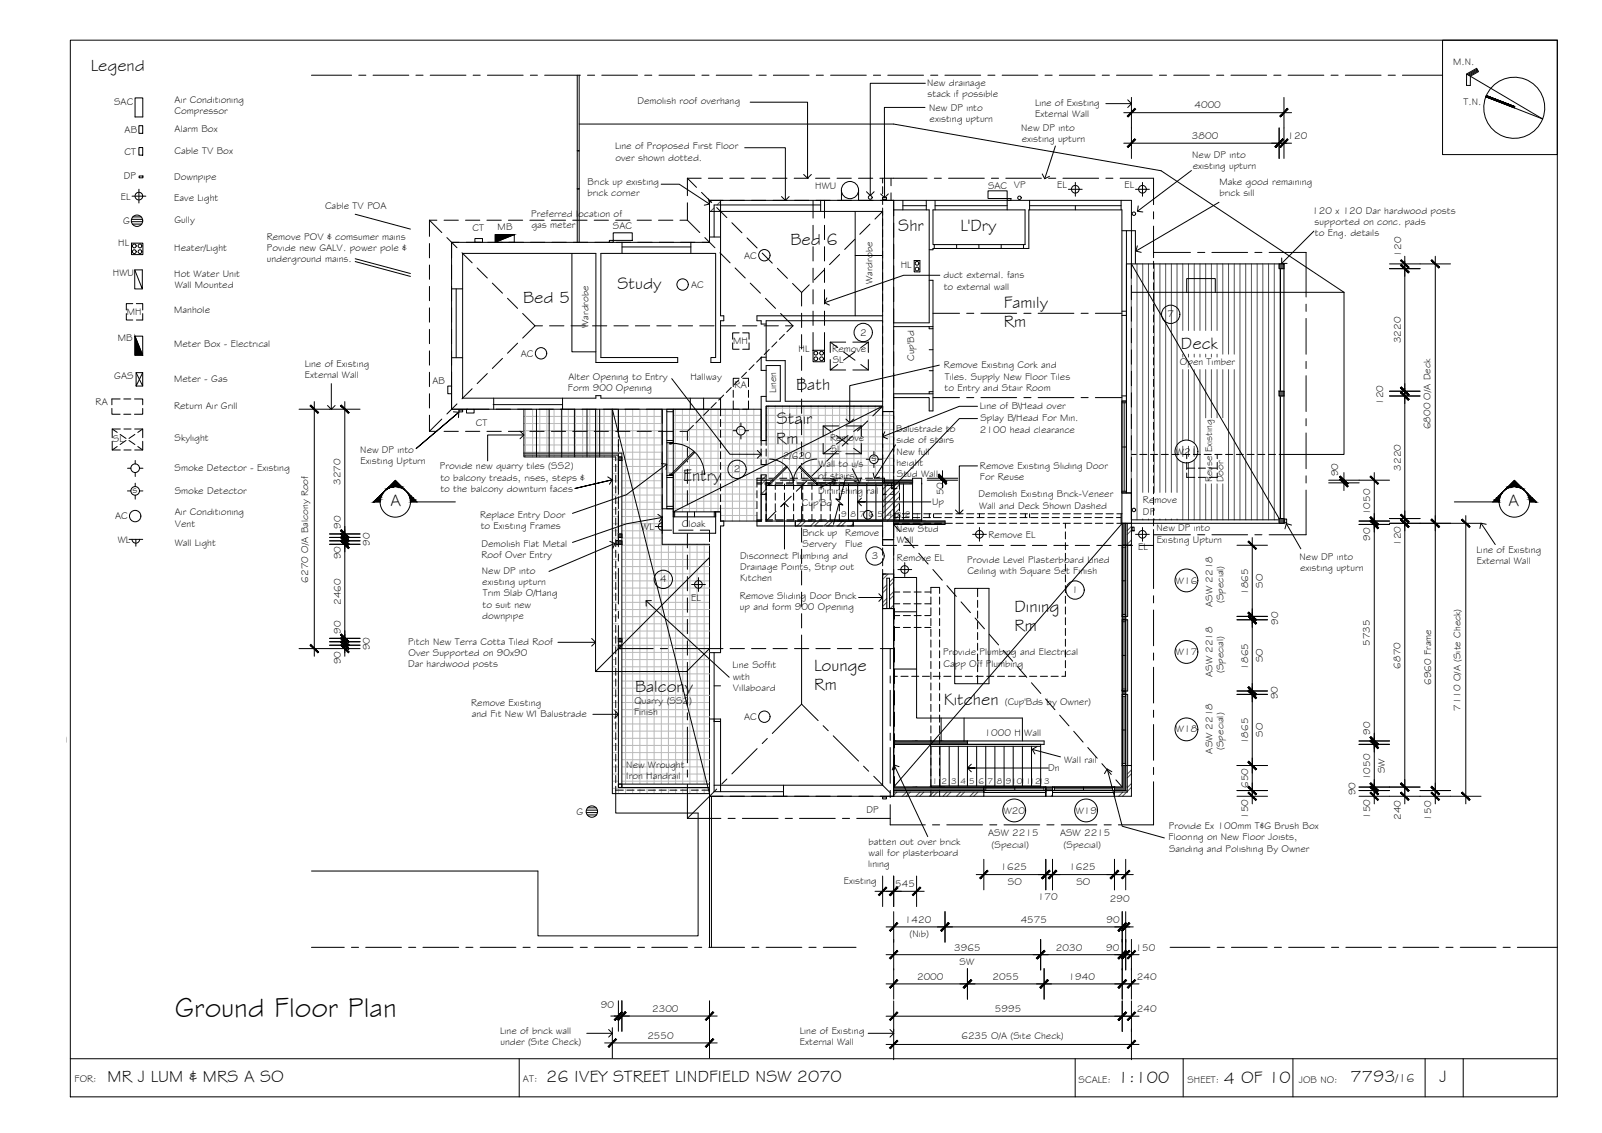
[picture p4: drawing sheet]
<svg xmlns="http://www.w3.org/2000/svg" width="420mm" height="297mm" viewBox="0 0 420 297" stroke-linecap="round" stroke-linejoin="round" font-family="sans-serif">
<defs><g id="words">
<text font-size="7.5" x="45.9" y="266.6">Ground Floor Plan</text>
<g font-size="4.5">
<text x="23.8" y="18.5">Legend</text>
<text x="207.3" y="64.3">Bed 6</text>
<text x="235.6" y="60.6">Shr</text>
<text x="251.9" y="60.6">L'Dry</text>
<text x="161.9" y="75.7">Study</text>
<text x="137.2" y="79.5">Bed 5</text>
<text x="263.2" y="80.8">Family</text>
<text x="263.2" y="85.8">Rm</text>
<text x="309.7" y="91.6">Deck</text>
<text x="208.8" y="102.4">Bath</text>
<text x="203.7" y="111.3">Stair</text>
<text x="203.5" y="116.3">Rm</text>
<text x="179.1" y="126.2">Entry</text>
<text x="102.4" y="132.7">A</text>
<text x="395.6" y="132.7">A</text>
<text x="266.1" y="160.5">Dining</text>
<text x="266.1" y="165.5">Rm</text>
<text x="213.5" y="176">Lounge</text>
<text x="166.6" y="181.5">Balcony</text>
<text x="213.6" y="180.9">Rm</text>
<text x="247.5" y="184.7">Kitchen</text>
<text x="28.2" y="283.6">MR J LUM &amp; MRS A SO</text>
<text x="143.3" y="283.6">26 IVEY STREET LINDFIELD NSW 2070</text>
<text x="293.2" y="283.9">1:100</text>
<text x="321" y="284.1">4 OF 10</text>
<text x="354.2" y="283.8">7793</text>
<text x="377.5" y="283.8">J</text>
</g>
<text font-size="3.2" x="366" y="283.8">/16</text>
<g font-size="2.6">
<text x="381.1" y="17">M.N.</text>
<text x="243.2" y="22.5">New drainage</text>
<text x="29.9" y="27.4">SAC</text>
<text x="45.8" y="30">Compressor</text>
<text x="45.8" y="27">Air Conditioning</text>
<text x="167.2" y="27.3">Demolish roof overhang</text>
<text x="243.3" y="25.5">stack if possible</text>
<text x="243.7" y="29">New DP into</text>
<text x="271.5" y="27.8">Line of Existing</text>
<text x="313.3" y="28.4">4000</text>
<text x="383.8" y="27.4">T.N.</text>
<text x="32.7" y="34.8">AB</text>
<text x="45.8" y="34.7">Alarm Box</text>
<text x="243.8" y="31.9">existing upturn</text>
<text x="267.9" y="34.2">New DP into</text>
<text x="271.5" y="30.7">External Wall</text>
<text x="32.6" y="40.5">CT</text>
<text x="45.8" y="40.4">Cable TV Box</text>
<text x="161.3" y="39.2">Line of Proposed First Floor</text>
<text x="268" y="37.1">existing upturn</text>
<text x="312.6" y="36.5">3800</text>
<text x="312.7" y="41.3">New DP into</text>
<text x="337.7" y="36.5">120</text>
<text x="32.5" y="46.8">DP</text>
<text x="45.7" y="47.2">Downpipe</text>
<text x="161.4" y="42.1">over shown dotted.</text>
<text x="312.8" y="44.3">existing upturn</text>
<text x="31.7" y="52.4">EL</text>
<text x="45.7" y="52.7">Eave Light</text>
<text x="154.1" y="51.5">brick corner</text>
<text x="154.1" y="48.6">Brick up existing</text>
<text x="213.8" y="49.6">HWU</text>
<text x="259.1" y="49.5">SAC VP</text>
<text x="277.3" y="49.4">EL</text>
<text x="294.9" y="49.4">EL</text>
<text x="319.8" y="48.5">Make good remaining</text>
<text x="319.8" y="51.4">brick sill</text>
<text x="32.3" y="58.7">G</text>
<text x="45.8" y="58.5">Gully</text>
<text x="85.2" y="54.7">Cable TV POA</text>
<text x="139.3" y="56.8">Preferred location of</text>
<text x="139.4" y="59.7">gas meter</text>
<text x="344.2" y="56.1">120 x 120 Dar hardwood posts</text>
<text x="344.8" y="59">supported on conc. pads</text>
<text x="31" y="64.5">HL</text>
<text x="45.7" y="65.8">Heater/Light</text>
<text x="70" y="62.8">Remove POV &amp; comsumer mains</text>
<text x="70" y="65.8">Povide new GALV. power pole &amp;</text>
<text x="124" y="60.5">CT</text>
<text x="130.5" y="60.4">MB</text>
<text x="160.8" y="60.1">SAC</text>
<text x="344.9" y="61.9">to Eng. details</text>
<text x="70" y="68.7">underground mains.</text>
<text x="195.2" y="67.8">AC</text>
<text x="236.2" y="70.3">HL</text>
<text x="367.5" y="67.3" transform="rotate(-90 367.5 67.3)">120</text>
<text x="29.6" y="72.4">HWU</text>
<text x="45.7" y="72.6">Hot Water Unit</text>
<text x="45.8" y="75.5">Wall Mounted</text>
<text x="181.3" y="75.5">AC</text>
<text x="228.8" y="74.5" transform="rotate(-90 228.8 74.5)">Wardrobe</text>
<text x="247.5" y="73">duct external. fans</text>
<text x="247.5" y="75.9">to external wall</text>
<text x="33.3" y="82.5">MH</text>
<text x="45.7" y="82.1">Manhole</text>
<text x="306.2" y="83.2">7</text>
<text x="30.9" y="89.4">MB</text>
<text x="154.4" y="86" transform="rotate(-90 154.4 86)">Wardrobe</text>
<text x="225.6" y="88">2</text>
<text x="367.4" y="90" transform="rotate(-90 367.4 90)">3220</text>
<text x="45.7" y="90.9">Meter Box - Electrical</text>
<text x="136.6" y="93.5">AC</text>
<text x="192.3" y="90.2">MH</text>
<text x="209.4" y="92.2">HL</text>
<text x="218.3" y="92.3">Remove</text>
<text x="218.4" y="95.2">SL</text>
<text x="239.7" y="94.6" transform="rotate(-90 239.7 94.6)">Cup'Bd</text>
<text x="309.5" y="95.8">Open Timber</text>
<text x="30" y="99.4">GAS</text>
<text x="45.7" y="100.1">Meter - Gas</text>
<text x="79.9" y="96.1">Line of Existing</text>
<text x="80" y="99.1">External Wall</text>
<text x="113.4" y="100.6">AB</text>
<text x="149.1" y="99.7">Alter Opening to Entry</text>
<text x="181.1" y="99.6">Hallway</text>
<text x="192.7" y="101.6">RA</text>
<text x="247.6" y="96.6">Remove Existing Cork and</text>
<text x="247.8" y="99.5">Tiles. Supply New Floor Tiles</text>
<text x="25.1" y="106.2">RA</text>
<text x="45.7" y="107.1">Return Air Grill</text>
<text x="148.9" y="102.6">Form 900 Opening</text>
<text x="203.6" y="103.1" transform="rotate(-90 203.6 103.1)">Linen</text>
<text x="247.7" y="102.4">to Entry and Stair Room</text>
<text x="257" y="107.3">Line of B\Head over</text>
<text x="362.8" y="106.1" transform="rotate(-90 362.8 106.1)">120</text>
<text x="124.8" y="111.6">CT</text>
<text x="235" y="113.3">Balustrade to</text>
<text x="257" y="113.4">2100 head clearance</text>
<text x="257.1" y="110.5">Splay B/Head For Min.</text>
<text x="375.2" y="112.6" transform="rotate(-90 375.2 112.6)">6800 O/A Deck</text>
<text x="29.6" y="115.9">SL</text>
<text x="45.8" y="115.6">Skylight</text>
<text x="94.5" y="118.8">New DP into</text>
<text x="217.7" y="115.7">Remove</text>
<text x="217.8" y="118.6">SL</text>
<text x="235.1" y="116.3">side of stairs</text>
<text x="235.1" y="119.2">New full</text>
<text x="308.4" y="119.2">W21</text>
<text x="45.8" y="123.6">Smoke Detector - Existing</text>
<text x="94.5" y="121.7">Existing Upturn</text>
<text x="115.4" y="123">Provide new quarry tiles (SS2)</text>
<text x="115.5" y="126">to balcony treads, rises, steps &amp;</text>
<text x="192.5" y="123.9">2</text>
<text x="205.3" y="120.3">2/620</text>
<text x="214.6" y="125.5">of stairs</text>
<text x="214.6" y="122.5">Wall to u/s</text>
<text x="228.5" y="120.9">s</text>
<text x="235.1" y="122.1">height</text>
<text x="235.2" y="125.1">Stud Wall</text>
<text x="257" y="122.9">Remove Existing Sliding Door</text>
<text x="257" y="125.8">For Reuse</text>
<text x="351" y="124.8" transform="rotate(-90 351 124.8)">90</text>
<text x="367.4" y="123.4" transform="rotate(-90 367.4 123.4)">3220</text>
<text x="34.8" y="129.2">s</text>
<text x="45.8" y="129.6">Smoke Detector</text>
<text x="89.3" y="127.1" transform="rotate(-90 89.3 127.1)">3270</text>
<text x="115.5" y="128.9">to the balcony downturn faces</text>
<text x="214.6" y="129.6">Diminshing rail</text>
<text x="247.4" y="129.9" transform="rotate(-90 247.4 129.9)">50</text>
<text x="256.7" y="130.4">Demolish Existing Brick-Veneer</text>
<text x="299.8" y="132">Remove</text>
<text x="318" y="126.4" transform="rotate(-90 318 126.4)">Reuse Existing</text>
<text x="320.9" y="126.4" transform="rotate(-90 320.9 126.4)">Door</text>
<text x="30.2" y="136.2">AC</text>
<text x="45.8" y="135.1">Air Conditioning</text>
<text x="125.9" y="135.9">Replace Entry Door</text>
<text x="210.3" y="132.6">Cup'Bd</text>
<text x="244.5" y="132.4">Up</text>
<text x="256.8" y="133.3">Wall and Deck Shown Dashed</text>
<text x="299.8" y="134.9">DP</text>
<text x="359.4" y="135.1" transform="rotate(-90 359.4 135.1)">1050</text>
<text x="30.9" y="142.3">WL</text>
<text x="45.8" y="143.1">Wall Light</text>
<text x="45.8" y="138">Vent</text>
<text x="89.4" y="138.7" transform="rotate(-90 89.4 138.7)">90</text>
<text x="97" y="143.1" transform="rotate(-90 97 143.1)">90</text>
<text x="126.1" y="138.8">to Existing Frames</text>
<text x="126.3" y="143.3">Demolish Flat Metal</text>
<text x="168.2" y="138.9">WL</text>
<text x="178.9" y="138.2">Cloak</text>
<text x="210.4" y="140.5">Brick up</text>
<text x="210.5" y="143.4">Servery</text>
<text x="221.7" y="140.5">Remove</text>
<text x="221.7" y="143.4">Flue</text>
<text x="235" y="139.5">New Stud</text>
<text x="235.2" y="142.4">Wall</text>
<text x="259.3" y="141">Remove EL</text>
<text x="303.3" y="139.3">New DP into</text>
<text x="303.4" y="142.2">Existing Upturn</text>
<text x="359.4" y="141.7" transform="rotate(-90 359.4 141.7)">90</text>
<text x="367.4" y="143.2" transform="rotate(-90 367.4 143.2)">120</text>
<text x="89.4" y="146.6" transform="rotate(-90 89.4 146.6)">90</text>
<text x="126.3" y="146.2">Roof Over Entry</text>
<text x="194.1" y="146.4">Disconnect Plumbing and</text>
<text x="194.1" y="149.4">Drainage Points, Strip out</text>
<text x="228.7" y="146.6">3</text>
<text x="235.3" y="147.1">Remove EL</text>
<text x="253.7" y="147.6">Provide Level Plasterboard Lined</text>
<text x="298.5" y="144.2">EL</text>
<text x="340.9" y="146.7">New DP into</text>
<text x="341" y="149.6">existing upturn</text>
<text x="387.3" y="145">Line of Existing</text>
<text x="387.3" y="147.9">External Wall</text>
<text x="80.8" y="152.7" transform="rotate(-90 80.8 152.7)">6270 O/A Balcony Roof</text>
<text x="126.4" y="150.5">New DP into</text>
<text x="126.5" y="153.5">existing upturn</text>
<text x="173.2" y="152.7">4</text>
<text x="194.1" y="152.3">Kitchen</text>
<text x="253.7" y="150.6">Ceiling with Square Set Finish</text>
<text x="281.1" y="155.5">1</text>
<text x="308.4" y="153">W16</text>
<text x="327.3" y="156" transform="rotate(-90 327.3 156)">1865</text>
<text x="331.2" y="154.1" transform="rotate(-90 331.2 154.1)">SO</text>
<text x="89.4" y="158.6" transform="rotate(-90 89.4 158.6)">2460</text>
<text x="126.6" y="159.3">to suit new</text>
<text x="126.6" y="156.4">Trim Slab O/Hang</text>
<text x="181.3" y="157.5">EL</text>
<text x="194" y="157.1">Remove Sliding Door Brick</text>
<text x="194.1" y="160">up and form 900 Opening</text>
<text x="318" y="159.1" transform="rotate(-90 318 159.1)">ASW 2218</text>
<text x="320.9" y="158.1" transform="rotate(-90 320.9 158.1)">(Special)</text>
<text x="89.4" y="166.2" transform="rotate(-90 89.4 166.2)">90</text>
<text x="126.5" y="162.2">downpipe</text>
<text x="335.2" y="163.8" transform="rotate(-90 335.2 163.8)">90</text>
<text x="97" y="170.5" transform="rotate(-90 97 170.5)">90</text>
<text x="107.1" y="169.1">Pitch New Terra Cotta Tiled Roof</text>
<text x="107.1" y="172">Over Supported on 90x90</text>
<text x="247.4" y="171.8">Provide Plumbing and Electrical</text>
<text x="308.4" y="171.7">W17</text>
<text x="331.2" y="173.6" transform="rotate(-90 331.2 173.6)">SO</text>
<text x="359.3" y="169.3" transform="rotate(-90 359.3 169.3)">5735</text>
<text x="89.4" y="174.2" transform="rotate(-90 89.4 174.2)">90</text>
<text x="107" y="174.9">Dar hardwood posts</text>
<text x="192.1" y="175.2">Line Soffit</text>
<text x="192.2" y="178.2">with</text>
<text x="247.4" y="174.8">Capp Off Plumbing</text>
<text x="318" y="177.5" transform="rotate(-90 318 177.5)">ASW 2218</text>
<text x="320.9" y="176.5" transform="rotate(-90 320.9 176.5)">(Special)</text>
<text x="327.3" y="175.5" transform="rotate(-90 327.3 175.5)">1865</text>
<text x="367.3" y="175.3" transform="rotate(-90 367.3 175.3)">6870</text>
<text x="375.4" y="179.6" transform="rotate(-90 375.4 179.6)">6960 Frame</text>
<text x="123.6" y="185.2">Remove Existing</text>
<text x="166.4" y="184.7">Quarry (SS2)</text>
<text x="192.2" y="181.1">Villaboard</text>
<text x="263.5" y="184.8">(Cup'Bds by Owner)</text>
<text x="335.1" y="183.4" transform="rotate(-90 335.1 183.4)">90</text>
<text x="123.7" y="188.1">and Fit New WI Balustrade</text>
<text x="166.3" y="187.6">Finish</text>
<text x="195.2" y="188.8">AC</text>
<text x="383.1" y="186.4" transform="rotate(-90 383.1 186.4)">7110 O/A (Site Check)</text>
<text x="0" y="194.3">ector - Existing</text>
<text x="258.2" y="193">1000 H Wall</text>
<text x="308.4" y="192">W18</text>
<text x="318" y="197.6" transform="rotate(-90 318 197.6)">ASW 2218</text>
<text x="320.9" y="196.6" transform="rotate(-90 320.9 196.6)">(Special)</text>
<text x="327.3" y="195.1" transform="rotate(-90 327.3 195.1)">1865</text>
<text x="331.2" y="193.2" transform="rotate(-90 331.2 193.2)">SO</text>
<text x="359.4" y="192.6" transform="rotate(-90 359.4 192.6)">90</text>
<text x="164.3" y="201.2">New Wrought</text>
<text x="274.9" y="202.1">Dn</text>
<text x="279.1" y="200.1">Wall rail</text>
<text x="363.2" y="202.7" transform="rotate(-90 363.2 202.7)">SW</text>
<text x="164.2" y="204.1">Iron Handrail</text>
<text x="327.3" y="206.6" transform="rotate(-90 327.3 206.6)">650</text>
<text x="355.5" y="208.5" transform="rotate(-90 355.5 208.5)">90</text>
<text x="359.4" y="204.6" transform="rotate(-90 359.4 204.6)">1050</text>
<text x="151.2" y="213.6">G</text>
<text x="227.3" y="213">DP</text>
<text x="263.3" y="213.3">W20</text>
<text x="282.1" y="213.3">W19</text>
<text x="327.3" y="214.7" transform="rotate(-90 327.3 214.7)">150</text>
<text x="359.4" y="214.7" transform="rotate(-90 359.4 214.7)">150</text>
<text x="367.4" y="215" transform="rotate(-90 367.4 215)">240</text>
<text x="375.4" y="215.2" transform="rotate(-90 375.4 215.2)">150</text>
<text x="227.8" y="221.4">batten out over brick</text>
<text x="259.2" y="219.3">ASW 2215</text>
<text x="278" y="219.3">ASW 2215</text>
<text x="306.5" y="220.3">Flooring on New Floor Joists,</text>
<text x="306.5" y="217.4">Provide Ex 100mm T&amp;G Brush Box</text>
<text x="227.7" y="227.3">lining</text>
<text x="227.8" y="224.4">wall for plasterboard</text>
<text x="260.1" y="222.2">(Special)</text>
<text x="279" y="222.2">(Special)</text>
<text x="306.6" y="223.3">Sanding and Polishing By Owner</text>
<text x="221.3" y="231.7">Existing</text>
<text x="234.8" y="232.6">545</text>
<text x="262.4" y="228.2">1625</text>
<text x="264.3" y="232">SO</text>
<text x="280.4" y="228.2">1625</text>
<text x="282.3" y="232">SO</text>
<text x="272.2" y="236">170</text>
<text x="291.1" y="236.4">290</text>
<text x="237.3" y="241.9">1420</text>
<text x="238.5" y="245.8">(Nib)</text>
<text x="267.7" y="241.9">4575</text>
<text x="290.2" y="241.9">90</text>
<text x="250.3" y="249.2">3965</text>
<text x="277" y="249.2">2030</text>
<text x="290.1" y="249.2">90</text>
<text x="297.8" y="249.2">150</text>
<text x="240.5" y="256.9">2000</text>
<text x="251.7" y="253">SW</text>
<text x="260.3" y="256.9">2055</text>
<text x="280.3" y="256.9">1940</text>
<text x="298.2" y="256.9">240</text>
<text x="157.6" y="264.3">90</text>
<text x="171" y="265.3">2300</text>
<text x="260.9" y="265.3">5995</text>
<text x="298.2" y="265.3">240</text>
<text x="131.2" y="271">Line of brick wall</text>
<text x="131.2" y="273.9">under (Site Check)</text>
<text x="169.8" y="272.3">2550</text>
<text x="209.8" y="271.1">Line of Existing</text>
<text x="209.8" y="274">External Wall</text>
<text x="252.1" y="272.5">6235 O/A (Site Check)</text>
<text x="19.6" y="283.8">FOR:</text>
<text x="137.2" y="283.6">AT:</text>
<text x="282.9" y="283.9">SCALE:</text>
<text x="311.5" y="283.9">SHEET:</text>
<text x="340.7" y="283.9">JOB NO:</text>
</g>
<g font-size="2.2">
<text x="220.6" y="135.7">9</text>
<text x="223.1" y="135.7">8</text>
<text x="225.4" y="135.7">7</text>
<text x="227.8" y="135.7">6</text>
<text x="230.2" y="135.7">5</text>
<text x="232.6" y="135.7">4</text>
<text x="235" y="135.8">3</text>
<text x="237.3" y="135.7">2</text>
<text x="239.9" y="136">1</text>
<text x="244.5" y="205.4">1</text>
<text x="246.9" y="205.4">2</text>
<text x="249.4" y="205.4">3</text>
<text x="251.9" y="205.4">4</text>
<text x="254.2" y="205.4">5</text>
<text x="256.6" y="205.4">6</text>
<text x="259" y="205.4">7</text>
<text x="261.5" y="205.4">8</text>
<text x="263.8" y="205.4">910111213</text>
</g>
</g></defs>
<!-- layer: HATCH -->
<g fill="#545454" stroke="#545454" stroke-width=".26">
<path d="M162.2 119.8l.9 .9v-.9zM162.2 119.8l.9 .9h-.9z"/>
<path d="M231.5 125.9l7.8 .7v-.7zM231.5 125.9l7.8 .7h-7.8z"/>
<path d="M234.4 136.6l13.4 .6v-.6zM234.4 136.6l13.4 .6h-13.4z"/>
<path d="M234.4 137.2l13.4 .3v-.3zM234.4 137.2l13.4 .3h-13.4z"/>
<path d="M294.3 137.2l.9 5.8v-5.8zM294.3 137.2l.9 5.8h-.9z"/>
<path d="M294.3 161.6l.9 .9v-.9zM294.3 161.6l.9 .9h-.9z"/>
<path d="M294.3 181.2l.9 .8v-.8zM294.3 181.2l.9 .8h-.9z"/>
<path d="M294.3 200.7l.9 5.6v-5.6zM294.3 200.7l.9 5.6h-.9z"/>
<path d="M292.3 206.3l2.9 1v-1zM292.3 206.3l2.9 1h-2.9z"/>
<path d="M274.3 206.3l1.7 1v-1zM274.3 206.3l1.7 1h-1.7z"/>
<path d="M246.4 206.3l11.6 1v-1zM246.4 206.3l11.6 1h-11.6z"/>
<path d="M244.1 206.3l2.3 1v-1zM244.1 206.3l2.3 1h-2.3z"/>
<path d="M240.2 206.3l3.9 1v-1zM240.2 206.3l3.9 1h-3.9z"/>
<path d="M234.4 206.3l5.8 1v-1zM234.4 206.3l5.8 1h-5.8z"/>
<path d="M246.4 194.3l7.3 .8v-.8zM246.4 194.3l7.3 .8h-7.3z"/>
<path d="M244.1 194.3l2.3 .8v-.8zM244.1 194.3l2.3 .8h-2.3z"/>
<path d="M240.2 194.3l3.9 .8v-.8zM240.2 194.3l3.9 .8h-3.9z"/>
<path d="M234.4 194.3l5.8 .8v-.8zM234.4 194.3l5.8 .8h-5.8z"/>
<path d="M335.5 69.2l1.2 1.2v-1.2zM335.5 69.2l1.2 1.2h-1.2z"/>
<path d="M335.5 102.6l1.2 1.2v-1.2zM335.5 102.6l1.2 1.2h-1.2z"/>
<path d="M335.5 135.9l1.2 1.3v-1.3zM335.5 135.9l1.2 1.3h-1.2z"/>
<path d="M162.2 140l.9 .9v-.9zM162.2 140l.9 .9h-.9z"/>
<path d="M162.2 141.8l.9 .9v-.9zM162.2 141.8l.9 .9h-.9z"/>
<path d="M162.2 167.4l.9 .8v-.8zM162.2 167.4l.9 .8h-.9z"/>
<path d="M162.2 169.2h.9l-.9 .8zM162.2 170h.9v-.8z"/>
</g>
<g fill="none" stroke="#545454" stroke-width=".26">
<path d="M186.7 52.5l-.6 .7M187.3 54.5l-.9 .9M189 52.8l-.9 .9M296.7 69.2v67.1M298.2 69.2v67.1M299.7 69.2v59.9M301.2 69.2v59.9M302.7 69.2v59.9M304.2 69.2v59.9M305.7 69.2v59.9M307.2 69.2v59.9M308.7 69.2v47.5"/>
<path d="M310.2 69.2v17.4M311.7 69.2v17.4M313.2 69.2v17.4M314.7 69.2v17.4M316.2 69.2v17.4M317.7 69.2v17.4M319.2 69.2v17.4M320.7 69.2v23.7M322.2 69.2v23.7M323.7 69.2v23.7M325.2 69.2v67.1M326.7 69.2v67.1"/>
<path d="M328.2 69.2v67.1M329.7 69.2v67.1M331.2 69.2v67.1M332.7 69.2v67.1M334.2 69.2v67.1M335.7 70.4v32.2M310.2 92.9v.7M310.2 96.9v18.6M311.7 92.9v.7M311.7 96.9v18.5M313.2 92.9v.7M313.2 96.9v19.3"/>
<path d="M314.7 92.9v.7M314.7 96.9v39.4M316.2 92.9v.7M316.2 96.9v12.6M317.7 92.9v.7M317.7 96.9v12.6M319.2 92.9v.7M319.2 96.9v12.6M320.7 96.9v12.6M322.2 96.9v39.4M323.7 96.9v39.4M308.7 117v2.7"/>
<path d="M310.2 117v2.7M311.7 117v2.7M313.2 117v2.7M335.7 103.8v32.1M200.9 124.7l-1.3 1.3M200.9 128.3l-1.3 1.3M200.9 125.7l-1.3 1.3M200.9 129.3l-.3 .3M210.3 136.6l-1.3 1.3M211.3 136.6l-1.3 1.3M213.9 136.6l-1.3 1.3M214.9 136.6l-1.3 1.3"/>
<path d="M217.4 136.6l-1.3 1.3M218.4 136.6l-1.3 1.3M221 136.6l-1.3 1.3M222 136.6l-1.3 1.3M223.8 137.3l-.6 .6M231.7 126.6l-.2 .2M233.2 126.6l-1.7 1.7M234.8 126.6l-3.3 3.3M235.9 127.1l-4.4 4.4M235.9 128.6l-4.4 4.5M235.9 130.2l-4.4 4.4M235.9 131.8l-4.4 4.4"/>
<path d="M235.9 133.4l-3.2 3.2M235.9 134.9l-1.6 1.7M235.9 136.5l-.1 .1M296.7 138l-1.1 1.1M296.7 139l-1.1 1.1M299.7 136.1v.2M301.2 136.1v.2M302.7 136.1v.2M304.2 136.1v.2M305.7 136.1v.2M307.2 136.1v.2M308.7 120.1v9"/>
<path d="M308.7 136.1v.2M310.2 121.2v15.1M311.7 121.3v15M313.2 120.6v15.7M316.2 126.9v9.4M317.7 126.9v9.4M319.2 126.9v9.4M320.7 126.9v9.4M231.9 150.5l-.4 .4M232.6 153.3l-1.1 1.1M232.6 156.9l-1.1 1.1M232.6 154.3l-1.1 1.1"/>
<path d="M232.6 157.9l-1.1 1.1M232.9 150.5l-1.4 1.4M234.4 151.5l-1.1 1.1M234.4 155.1l-1.1 1.1M234.4 158.6l-.9 .9M234.4 152.5l-1.1 1.1M234.4 156.1l-1.1 1.1M296.7 141.6l-1.1 1.1M296.7 142.6l-.3 .4M235.2 207.7l-.8 .8M237.8 207.7l-1.1 1.1M238.8 207.7l-1.1 1.1"/>
<path d="M241.3 207.7l-1.1 1.1M242.3 207.7l-1.1 1.1M244.8 207.7l-1.1 1.1M245.9 207.7l-1.1 1.1M248.4 207.7l-1.1 1.1M249.4 207.7l-1.1 1.1M251.9 207.7l-1.1 1.1M252.9 207.7l-1.1 1.1M255.5 207.7l-1.1 1.1M256.5 207.7l-1.1 1.1M258 208.7l-.1 .1M274.6 207.3l-.3 .3"/>
<path d="M276 208.4l-.3 .4M294.5 207.7l-1.1 1.1M295.5 207.7l-1.1 1.1M296.7 201.9l-1.1 1.1M296.7 205.4l-1.1 1.1M296.7 202.9l-1.1 1.1M296.7 206.4l-1.1 1.1"/>
</g>
<!-- layer: NEWWORK -->
<g fill="none" stroke="#000" stroke-width=".26">
<path d="M186.1 59v4.5h-2M186.1 55.4h1.2M189 52.5v1.2M189.6 52.5h-3.5v4.6M191.5 52.5h3.7M197.1 52.5h3.8M202.7 52.5h3.8M208.4 52.5h3.7M214 52.5h3.7M219.6 52.5h3.8M225.2 52.5h3.8M230.9 52.5h3.5v4.1"/>
<path d="M233.7 46.7v2M233.7 50.6v1.9M234.4 58.5v3.7M118.4 69.5v3.7M118.4 75.1v3.7M120.4 63.5h-2v4.1M122.3 63.5h3.7M127.9 63.5h3.7M133.5 63.5h3.8M139.1 63.5h3.8M144.8 63.5h3.7M150.4 63.5h3.7"/>
<path d="M156 63.5h3.8M161.6 63.5h3.8M167.3 63.5h3.7M172.9 63.5h3.7M178.5 63.5h3.8M234.4 64.1v3.7M234.4 69.7v3.7M234.4 75.3v3.8M335.5 69.2h1.2v1.2h-1.2zM335.8 70.4v32.2M336.7 69.2h-41.3v60h1.3v7.1h38.8M336.7 69.2v68h-42.5v-2.5"/>
<path d="M118.4 80.7v3.8M118.4 86.4v3.7M118.4 92v3.7M118.4 97.6v3.8M234.4 81v3.7M234.4 86.6v3.7M234.4 92.2v3.7M234.4 97.8v3.8M118.4 103.2v4.1h4.2M124.5 107.3h3.8M130.1 107.3h3.8M135.7 107.3h3.8"/>
<path d="M137.4 119.3h24.8v.5M137.4 118.8h25.7v50.4M141.4 107.3h3.7M147 107.3h3.8M152.6 107.3h3.8M156.2 107.3v68.8h24.1M158.2 107.3h3.8M162.2 119.8h.9v.9h-.9zM162.2 107.3v6.1M162.2 115.2v1.9M162.2 119v9.3M163.9 107.3h3.7"/>
<path d="M169.5 107.3h4.2v3.6M173.7 112.8v3.8M173.7 118.5v3.7M199.6 115.5h1.3M231.5 107.9v1.1M231.5 109.9v1.9M231.5 112.7v1.9M231.5 115.5v1.9M231.5 118.3v1.9M234.4 103.5v3.7M234.4 109.1v3.7M234.4 114.7v3.8"/>
<path d="M335.5 102.6h1.2v1.2h-1.2zM335.8 103.8v32.1M162.2 140h.9v.9h-.9zM162.2 130.2v1.9M162.2 134v9.4M173.7 135.3v3.7h2.4M173.7 124.1v3.7M173.7 129.7v3.7M178 139h3.8M183.6 139h2.5v3M199.6 124.5h1.3v5.1h-1.3zM199.6 124.5v12.1h-10.6v-2.4h-12.4v-26.9h23v8.2h1.3v-9h30.6v1.4h2.9v18.7h-20v.7"/>
<path d="M200.9 126.6h.7v.7h-.7zM200.9 127.3h33.5M201.6 126.6v.7M208.6 136.6h15.2v1.3h-15.2zM221.5 126.6l-.2 .7M231.5 136.6h16.3v.9h-13.4h8.2M231.5 125.9h7.8v.7M231.5 121.2v1.8M231.5 124v2.6M231.5 126.8v1.9M231.5 129.6v1.9M231.5 132.4v1.9"/>
<path d="M231.5 135.2v1.1M234.4 120.3v3.8M234.4 126v3.7M234.4 131.6v3.7M234.4 137.2v3.8M235.9 126.6v1.7M235.9 129.3v1.8M235.9 132.1v1.8M235.9 134.9v1.7M294.3 137.2v69.1h-59.9M295.2 137.2v70.1h-60.8M295.6 137.2v5.8"/>
<path d="M296.7 137.2v71.6h-62.3v-60.3M335.5 135.9h1.2v1.3h-1.2zM162.2 141.8h.9v.9h-.9zM162.2 145.2v1.9M162.2 149v9.4M186.1 143.9v3.7M186.1 149.5v3.7M186.1 155.1v3.8M186.1 146.1l-29.9 30M231.5 141.5h2.9M232.6 159.5v-7.9h.7v7.9M234.4 142.8v3.8"/>
<path d="M234.4 150.5h-2.9v9h2.9M234.6 159.5v2.8M294.3 143h2.4M162.2 169.2h.9v.8h-.9zM162.2 167.4h.9v.8h-.9zM162.2 164v42.5h.9v-.9h-.9v.9h23.9M162.2 170h9.1M162.2 160.2v1.9M163.1 170v36.5M173.2 170h1.9M177 170h12.6M186.1 160.8v3.7"/>
<path d="M186.1 166.4v3.7M186.1 172v3.8M186.1 177.6v3.8M186.1 170l-6 6.1M191.5 170h3.7M197.1 170h3.8M202.7 170h3.8M208.4 170h3.7M214 170h3.7M219.6 170h3.8M225.2 170h3.8M230.9 170h3.5"/>
<path d="M234.6 164.2v3.8M234.6 169.8v3.8M234.6 175.4v3.8M294.3 162.5h1.4M294.3 161.6h1.4M186.1 183.3v3.7M186.1 188.9v3.7M186.1 194.5v3.8M234.4 194.3h19.3v.8h-19.3M234.6 181.1v3.7M234.6 186.7v3.8M234.6 192.3v3.8"/>
<path d="M234.6 197.9v3.8M294.3 182h1.4M294.3 181.2h1.4M162.2 205.6h23.9M186.1 205.8v3h3.5M186.1 200.1v3.8M191.5 208.8h3.7M197.1 208.8h3.8M202.7 208.8h3.8M208.4 208.8h3.7M214 208.8h3.7M219.6 208.8h3.8"/>
<path d="M225.2 208.8h3.8M234.4 204.7v4.1h-3.5M234.4 207.7h23.6M234.6 203.6v2.7M258 207.8v-1.5v2.5M274.3 207.7v1.1v-2.5v1.5M276 206.3v2.5M294.3 200.7h2.4M295.6 200.7v7h-3.3v1.1v-2.5v1.5"/>
</g>
<!-- layer: TILES -->
<g fill="none" stroke="#bababa" stroke-width=".26">
<path d="M137.4 109.2h36.3M137.4 111h36.3M137.4 112.9h36.3M137.4 114.8h36.3M137.4 116.7h36.3M137.4 118.5h36.3M137.8 107.3v11.5M137.8 119.3v.5M139.7 107.3v11.5M139.7 119.3v.5M141.6 107.3v11.5M141.6 119.3v.5"/>
<path d="M143.4 107.3v11.5M143.4 119.3v.5M145.3 107.3v11.5M145.3 119.3v.5M147.2 107.3v11.5M147.2 119.3v.5M149.1 107.3v11.5M149.1 119.3v.5M150.9 107.3v11.5M150.9 119.3v.5M152.8 107.3v11.5M152.8 119.3v.5"/>
<path d="M154.7 107.3v11.5M154.7 119.3v.5M156.6 107.3v11.5M156.6 119.3v.5M158.4 107.3v11.5M158.4 119.3v.5M160.3 107.3v11.5M160.3 119.3v.5M164.1 107.3v98.3M165.9 107.3v98.3M167.8 107.3v98.3M169.7 107.3v98.3"/>
<path d="M171.6 107.3v98.3M173.4 107.3v98.3M174.9 116.4h59.5M174.9 118.3h59.5M175.2 116v8.6M176.6 108.9h23M176.6 110.8h23M176.6 112.6h23M176.6 114.5h23M177.1 107.3v26.9M179 107.3v26.9M180.8 107.3v26.9"/>
<path d="M182.7 107.3v26.9M184.6 107.3v26.9M186.5 107.3v26.9M188.3 107.3v26.9M190.2 107.3v29.3M192.1 107.3v29.3M194 107.3v29.3M195.8 107.3v29.3M197.7 107.3v29.3M199.6 107.3v18.1M200.9 107h30.6M200.9 108.9h33.5"/>
<path d="M200.9 110.8h33.5M200.9 112.6h33.5M200.9 114.5h33.5M201.5 106.5v19.4M203.3 106.5v20.1M205.2 106.5v20.1M207.1 106.5v20.1M209 106.5v20.1M210.8 106.5v20.1M212.7 106.5v20.1M214.6 106.5v20.1M216.5 106.5v20.1"/>
<path d="M218.3 106.5v20.1M220.2 106.5v20.1M222.1 106.5v20.1M224 106.5v20.1M225.8 106.5v20.1M227.7 106.5v20.1M229.6 106.5v20.1M231.5 106.5v20.1M233.3 107.9v18M160.6 120.4h1.6M160.6 122.3h1.6M160.6 124.2h1.6"/>
<path d="M160.6 126h1.6M160.6 127.9h1.6M160.6 129.8h1.6M160.6 131.7h1.6M160.6 133.6h1.6M160.6 135.4h1.6M160.6 137.3h1.6M160.6 139.2h1.6M163.1 120.4h10.6M163.1 122.3h10.6M163.1 124.2h10.6M163.1 126h10.6"/>
<path d="M163.1 127.9h10.6M163.1 129.8h10.6M163.1 131.7h10.6M163.1 133.6h10.6M163.1 135.4h10.6M163.1 137.3h10.6M163.1 139.2h10.6M174.9 120.2h59.5M174.9 122h59.5M174.9 123.9h59.5M176.6 127.6h21.9M176.6 129.5h21.9"/>
<path d="M176.6 131.4h21.9M176.6 133.3h21.9M176.6 125.8h21.9M189 135.1h9.5M200.9 125.8h30.6M232 125.8h2.4M160.6 141h1.6M160.6 142.9h1.6M160.6 144.8h1.6M160.6 146.7h1.6M160.6 148.5h1.6M160.6 150.4h1.6"/>
<path d="M160.6 152.3h1.6M160.6 154.2h1.6M160.6 156.1h1.6M160.6 157.9h1.6M160.6 159.8h1.6M163.1 146.7h23M163.1 148.5h23M163.1 150.4h23M163.1 152.3h23M163.1 154.2h23M163.1 156.1h23M163.1 157.9h23"/>
<path d="M163.1 159.8h23M163.1 141h10.6M163.1 142.9h23M163.1 144.8h23M175.3 142.7v62.9M177.2 142.7v62.9M179.1 142.7v62.9M180.9 142.7v62.9M182.8 142.7v62.9M184.7 142.7v62.9M160.6 161.7h1.6M160.6 163.5h1.6"/>
<path d="M160.6 165.4h1.6M160.6 167.3h1.6M160.6 169.2h1.6M160.6 171h.9M160.6 172.9h.9M160.6 174.8h.9M160.6 176.7h1.6M160.6 178.6h1.6M163.1 161.7h23M163.1 163.5h23M163.1 165.4h23M163.1 167.3h23"/>
<path d="M163.1 171h23M163.1 172.9h23M163.1 174.8h23M163.1 169.2h23M163.1 176.7h23M163.1 178.6h23M160.6 180.4h1.6M160.6 182.3h1.6M160.6 184.2h1.6M160.6 186h1.6M160.6 187.9h1.6M160.6 189.8h1.6"/>
<path d="M160.6 191.7h1.6M160.6 193.6h1.6M160.6 195.4h1.6M160.6 197.3h1.6M160.6 199.2h1.6M163.1 180.4h23M163.1 182.3h23M163.1 184.2h23M163.1 186h23M163.1 187.9h23M163.1 189.8h23M163.1 191.7h23"/>
<path d="M163.1 193.6h23M163.1 195.4h23M163.1 197.3h23M163.1 199.2h23M160.6 206.7h25.5M160.6 201.1h1.6M160.6 202.9h1.6M160.6 204.8h1.6M162.2 206.5v1.6M163.1 201.1h23M163.1 202.9h23M163.1 204.8h23"/>
<path d="M164.1 206.5v1.6M165.9 206.5v1.6M167.8 206.5v1.6M169.7 206.5v1.6M171.6 206.5v1.6M173.4 206.5v1.6M175.3 206.5v1.6M177.2 206.5v1.6M179.1 206.5v1.6M180.9 206.5v1.6M182.8 206.5v1.6M184.7 206.5v1.6"/>
</g>
<!-- layer: BORDER -->
<g fill="none" stroke="#000" stroke-width=".26">
<path d="M18.4 10.5h390v277.1h-390zM378.3 10.5h30.1v30h-30.1zM384.6 19.4l2.7-1.5 .5 .9-2.2 1.2v2.4h-1v-3l20 11.8-14.9-5.8M387.4 18.1l-2.5 1.5M387.5 18.3l-2.3 1.4M387.6 18.6l-2.2 1.2M389.8 25.1l7.5 2.9M18.4 277.6h390M136.2 277.6v10M282 277.6v10M310.3 277.6v10M339.1 277.6v10"/>
<path d="M373.8 277.6v10M383.8 277.6v10"/>
<circle cx="397.2" cy="28.3" r="8"/>
</g>
<!-- layer: EXISTING -->
<g fill="none" stroke="#000" stroke-width=".26">
<path d="M151.4 19.7v43.8M151.9 19.7v43.8M151.4 39.5h.5M151.4 49.5h.5M189 53.7v1.7h-1.7M215.2 52.5v2.9M215.2 53.7h-27.9v8.4M224.3 55.4v27.4M234.4 52.5v57.3M234.4 55h9.3v29.6h-9.3M236.8 52.5v2.5M236.8 53.9h6.1"/>
<path d="M242.9 52.5v2.5M244.7 55h24.1v9.1h-24.1zM245.2 53.9h18.9M245.2 52.5v2.5M264.1 52.5v2.5M270 53.9h24M270 52.5v2.5M282 53.9v1.1M294 52.5v2.5M118.4 75.7h2.9M119.6 75.7v18.1M150 66.4v25.8h6.3"/>
<path d="M163.1 63.5v2.9M163.1 64.7h18.1M181.2 63.5v2.9M186.1 62.1h2.9M224.3 67h7.2M243.7 73.5h1v34.2h-1v-3.5h-9.3M243.7 65.5h1v-.4h25.1v-10.1h24.4v79.7h-1.3M245 64.1v1M250.9 64.1v1M256.7 64.1v1M262.6 64.1v1M268.4 64.1v1"/>
<path d="M294.2 60.5h3.5M295.4 60.5v68.7M296.7 73v-20.5h-110.6v11h-67.7v43.8h70.6M296.7 74.8v3.8M297.8 60.5v8.6M118.4 93.8h2.9M200.9 85h-1.3v-.9h-1.1v-1.3h33v-27.4h-42.5v27.4h.8v1.3h-.8v10.9h-2.6v-1.3h1.3v-27.3h-30.1v27.3h20.1v1.3h-21.4v-28.6h-35v38h35v-.7h1.3v.7h31.4v4.6M200.9 84.1h30.6v21.1h-25.6v-10.7h-5zM200.9 95.8h3.7v9.4h-3.7zM200.9 93.7h-1.3v3.4h1.3M234.4 85.6h10.3M243.7 85.6v.6h1"/>
<path d="M243.7 91.7h1M243.7 97.2h1M244.7 82.1h7M253.5 82.1h1.9M257.3 82.1h9.3M268.5 82.1h1.9M272.3 82.1h9.4M283.5 82.1h1.9M287.3 82.1h6.9M294.2 81.6h1M294.2 82.7h1M296.7 80.5v3.7"/>
<path d="M296.7 86.1v3.7M296.7 91.7v3.8M296.7 97.3v3.8M129.3 106.1h18.2M129.5 104.4v2.9M137.4 107.3v12.5h24.1v1M140.7 107.3v12.5M144 107.3v12.5M147.3 107.3v12.5M147.5 104.4v2.9M150.7 107.3v12.5M154 107.3v12.5"/>
<path d="M157.3 107.3v12.5M160.6 107.3v100.8h25.5M162.2 107.3v7.3M162.2 116.5v1.9M173.7 107.3v35.4h12.4v105.7M174.9 116h1.7v-8.7h-1.7v26.1M174.9 107.9h1.7M174.9 115.5h1.7M181 104.4v2.9M184.5 104.4v2.9M189 110v1.8M189 112.8v1.9"/>
<path d="M189 115.6v1.9M189 118.4v1.9M199.6 117.7v1.9M200.9 103.9h-1.3v12.9M200.9 117.7v1.9M231.5 109.8v-3.3h-30.6v10.3M231.5 110.8v1.8M231.5 113.6v1.9M231.5 116.4v1.9M231.5 119.2v1.9M231.5 107.9h2.9M234.4 110.8v1.8"/>
<path d="M234.4 113.6v1.9M234.4 116.4v1.9M234.4 119.2v1.9M234.4 103.2h10.3M244.7 102.7h-1v.5M244.7 104.2h7M253.5 104.2h1.9M257.3 104.2h9.3M268.5 104.2h1.9M272.3 104.2h9.4M283.5 104.2h1.9M287.3 104.2h6.9"/>
<path d="M294.2 103.8h1.2M294.2 105.1h1.2M296.7 103v3.7M296.7 108.6v3.7M296.7 114.2v3.8M296.7 119.8v3.8M161.5 121.7v1.9M161.5 124.6v1.8M161.5 127.4v1.9M161.5 130.2v1.9M161.5 133v1.9M161.5 135.8v1.9"/>
<path d="M161.5 138.6v1.9M162.2 120.2v9.4M162.2 131.5v1.9M162.2 135.2v7.4M173.7 133.4h2.9M174.9 124.6h1.7v15.2h11.1v-5.6M174.9 132.8h1.7M174.9 125.2h1.7M176.6 134.2h.3v1.3M176.6 135.5h11.1M182.1 134.2v1.3M189 132.5v4.1h.8v1.3h-.8v33.2h-2.9"/>
<path d="M189 121.2v1.9M189 124v1.9M189 126.8v1.9M189 129.7v1.8M189 134.2h-1.7v1.3M199.6 120.5v1.3h1.3v-1.3M208.6 136.6v1.3M210.1 136.6h-9.2v-7h-1.3v7h-1.1v1.3h11.6M211 136.6h1.9M211 137.9h1.9M213.9 136.6h1.8M213.9 137.9h1.8"/>
<path d="M216.6 136.6h1.9M216.6 137.9h1.9M219.5 136.6h1.8M219.5 137.9h1.8M222.3 137.9h9.2v4.8M223.8 136.6v1.3M231.5 122v1.9M231.5 124.8v1.9M231.5 127.6v3.6M231.5 132.2v1.8M231.5 135v1.6h-9.2M231.5 129.6h1"/>
<path d="M233.4 129.6h1M234.4 122v1.9M234.4 124.8v1.9M234.4 127.6v3.6M234.4 132.2v1.8M234.4 135v7.7M234.4 137.2h1.3M234.4 134.7h1.3M234.4 135.7h1.2M234.7 134.7v1M236.6 135.7h1.8M236.7 137.2h1.8"/>
<path d="M236.7 134.7h1.8M239.4 135.7h1.8M239.5 137.2h1.8M239.5 134.7h1.8M242.2 135.7h1.9M242.3 137.2h1.9M242.3 134.7h1.9M243.7 134.7v1M244.8 134.7v1M245 135.7h1.9M245.1 137.2h1.9M245.1 134.7h1.9"/>
<path d="M247.8 135.7h1.9M247.9 137.2h1.9M247.9 134.7h1.9M250.6 135.7h1.9M250.7 137.2h1.9M250.7 134.7h1.9M253.4 135.7h1.9M253.5 137.2h1.9M253.5 134.7h1.9M256.3 135.7h1.8M256.3 137.2h1.9M256.3 134.7h1.9"/>
<path d="M256.9 134.7v1M259.1 135.7h1.8M259.2 137.2h1.8M259.2 134.7h1.8M261.9 135.7h1.8M262 137.2h1.8M262 134.7h1.8M264.7 135.7h1.9M264.8 137.2h1.9M264.8 134.7h1.9M267.5 135.7h1.9M267.6 137.2h1.9"/>
<path d="M267.6 134.7h1.9M268.9 134.7v1M270 134.7v1M270.3 135.7h1.9M270.4 137.2h1.9M270.4 134.7h1.9M273.1 135.7h1.9M273.2 137.2h1.9M273.2 134.7h1.9M275.9 135.7h1.9M276 137.2h1.9M276 134.7h1.9"/>
<path d="M278.8 135.7h1.8M278.8 137.2h1.9M278.8 134.7h1.9M279.4 137.2v1.3M279.4 139.4v1.9M281.6 135.7h1.8M281.7 137.2h1.8M281.7 134.7h1.8M284.4 135.7h1.8M284.5 137.2h1.8M284.5 134.7h1.8M287.2 135.7h1.9"/>
<path d="M287.3 137.2h1.9M287.3 134.7h1.9M290 135.7h1.9M290.1 137.2h1.9M290.1 134.7h1.9M292.8 135.7h1.2M294 134.7v2.5M294.2 129.2h2.5M296.7 125.5v11.7h-3.8M161.5 141.4v1.9M161.5 144.2v1.9M161.5 147.1v1.8"/>
<path d="M161.5 149.9v1.9M161.5 152.7v1.9M161.5 155.5v1.9M161.5 158.3v1.9M231.5 149.3v56.6h-42.5v-17.4h-2.9M231.5 143.7v1.8M231.5 146.5v1.9M231.5 141.5h2.9M231.5 159.5h2.9M234.4 149.3v59.5h-48.3M234.4 143.7v1.8M234.4 146.5v1.9"/>
<path d="M279.4 142.3v1.8M279.4 145v1.9M279.4 147.9v1.8M279.4 150.7v1.9M279.4 153.5v1.9M279.4 156.3v1.9M279.4 159.1v1.9M161.5 161.1v1.9M161.5 163.9v1.9M161.5 166.8v1.8M161.5 169.6v1.8M161.5 172.4v1.9"/>
<path d="M161.5 175.2v1.9M161.5 178v1.9M187.3 179.8h1.7M234.4 177.3h1M236.3 177.3h1.9M239.1 177.3h1.9M241.9 177.3h1.9M244.7 177.3h1.9M247.5 177.3h1.9M250.3 177.3h1.9M253.2 177.3h1.8M256 177.3h1.9"/>
<path d="M258.8 177.3h1.9M261.6 177.3h1.9M264.4 177.3h1.9M267.2 177.3h1.9M270 177.3h1.9M272.8 177.3h1.9M275.7 177.3h1.8M279.4 176v1.3h-.9M279.4 161.9v1.9M279.4 164.8v1.8M279.4 167.6v1.8M279.4 170.4v1.8"/>
<path d="M279.4 173.2v1.9M161.5 180.8v1.9M161.5 183.6v1.9M161.5 186.5v1.8M161.5 189.3v1.8M161.5 192.1v1.8M161.5 194.9v1.9M161.5 197.7v1.9M187.3 188.5v.7h1.7M161.5 200.5v1.9M161.5 203.3v1.9M161.5 206.1v1.1h2"/>
<path d="M164.4 207.2h1.9M167.2 207.2h1.9M170 207.2h1.9M172.9 207.2h1.8M175.7 207.2h1.8M178.5 207.2h1.8M181.3 207.2h1.9M184.1 207.2h2M186.6 208.8v39.6M187.3 205.9h1.7v1.7M187.3 207.6h18.2M205.5 205.9v2.9"/>
</g>
<!-- layer: ROOFPLAN EXIST. -->
<g fill="none" stroke="#000" stroke-width=".26">
<path d="M112.6 57.7h2M112.6 57.7v4.3M112.6 57.7l3.3 3.3M116.5 57.7h3.7M122.1 57.7h3.7M127.7 57.7h3.8M133.3 57.7h3.8M139 57.7h3.7M144.6 57.7h3.7M150.2 57.7h3.8M155.8 57.7h3.8M161.5 57.7h3.7"/>
<path d="M167.1 57.7h3.7M172.7 57.7h3.8M178.3 57.7h2M180.3 46.7h3.6M180.3 46.7v4.6M180.3 53.2v4.5M180.3 46.7l2.4 2.4M180.3 57.7l3.2 3.3M184 50.4l2.7 2.7M185.8 46.7h3.7M188 54.4l2.6 2.7M191.4 46.7h3.7"/>
<path d="M191.9 58.4l2.7 2.6M197 46.7h3.8M202.7 46.7h3.7M208.3 46.7h3.7M213.9 46.7h3.7M219.5 46.7h3.8M225.2 46.7h3.7M228.2 58.8l-2.7 2.6M230.8 46.7h12.3M231.5 46.7v1.3M231.5 48.9v1.9M231.5 51.7v1.9"/>
<path d="M231.5 54.5v1.9M231.5 57.4v1.8M231.5 55.4l-2 2M245 46.7h1.9M248.8 46.7h9.4M260 46.7h1.9M263.8 46.7h9.3M275 46.7h1.9M278.8 46.7h9.3M290 46.7h1.9M293.8 46.7h8.7v7M302.5 55.5v1.9"/>
<path d="M302.5 59.3v8.3M112.6 63.9v3.7M112.6 69.5v3.7M112.6 75.1v3.7M117.2 62.3l2.7 2.7M121.2 66.3l2.6 2.6M125.1 70.2l2.7 2.7M129.1 74.2l2.7 2.7M133.1 78.2l2.6 2.6M184.9 62.3l2.6 2.7M188.8 66.3l2.7 2.6M192.8 70.2l2.7 2.7"/>
<path d="M195.9 62.4l2.7 2.6M196.8 74.2l2.6 2.7M199.9 66.4l2.7 2.6M200.8 78.2l2.6 2.6M203.9 70.3l2.6 2.7M207.9 74.3l2.3 2.4M210.2 76.7v3.5M212.2 74.7l-2 2M216.2 70.7l-2.6 2.7M220.2 66.7l-2.6 2.7M224.2 62.8l-2.7 2.6M231.5 60.2v1.9"/>
<path d="M231.5 63v1.9M231.5 65.8v1.9M231.5 68.6v1.9M231.5 71.4v1.9M231.5 74.2v1.9M231.5 77v1.9M231.5 79.9v1.8M302.5 68.5v1.9M302.5 71.3v1.9M302.5 74.1v1.9M302.5 76.9v1.9M302.5 79.7v1.9"/>
<path d="M112.6 80.7v3.8M112.6 86.4v3.7M112.6 92v3.7M112.6 97.6v3.8M127.8 97.9l-2.7 2.7M131.8 94l-2.7 2.6M135.7 90l-2.6 2.6M137.1 82.2l3.2 3.2-3.2 3.2M140.3 85.4h2M144.1 85.4h3.8M149.8 85.4h3.7M155.4 85.4h3.7"/>
<path d="M161 85.4h3.8M166.6 85.4h3.8M172.3 85.4h3.7M177.9 85.4h3.7M183.5 85.4h3.8M189.1 85.4h3.8M193.8 99.6l-1.3 1.3M194.8 85.4h3.7M195.8 97.6l-1.3 1.3M197.8 95.6l-1.3 1.3M199.8 93.6l-1.4 1.3M200.4 85.4h3.7"/>
<path d="M201.7 91.6l-1.3 1.4M203.7 89.6l-1.3 1.4M204.7 82.2l3.3 3.2M205.7 87.6l-1.3 1.4M206 85.4h2M208 85.4l-1.6 1.6M210.2 82.1v3.8M210.2 87.7v3.8M210.2 93.4v3.7M210.2 99v3.7M231.5 82.7v1.9M231.5 85.5v1.9"/>
<path d="M231.5 88.3v1.9M231.5 91.1v1.9M231.5 93.9v1.9M231.5 96.7v1.9M231.5 99.6v1.8M302.5 82.6v1.8M302.5 85.4v1.8M302.5 88.2v1.9M302.5 91v1.9M302.5 93.8v1.9M302.5 96.6v1.9M302.5 99.4v1.9"/>
<path d="M112.6 103.2v3.8M112.6 108.9v4.2M112.6 113.1h2M115.9 109.9l-3.3 3.2M116.5 113.1h3.7M119.9 105.9l-2.7 2.6M122.1 113.1h3.7M123.8 101.9l-2.6 2.7M127.7 113.1h3.8M133.3 113.1h3.8M139 113.1h3.7M144.6 113.1h3.7"/>
<path d="M150.2 113.1h3.8M155.8 113.1h3.8M161.5 113.1h3.7M167.1 113.1h3.7M172.7 113.1h3.8M178.3 113.1h2M180.3 113.1v2.4M180.3 117.4v3.7M181.9 111.5l-1.6 1.6M183.9 109.5l-1.4 1.4M185.9 107.5l-1.4 1.4M187.8 105.6l-1.3 1.3"/>
<path d="M189.8 103.6l-1.3 1.3M191.8 101.6l-1.3 1.3M210.2 104.6v3.8M210.2 110.3v3.7M210.2 115.9v3.7M231.5 102.4v1.8M231.5 105.2v1.9M231.5 108v1.9M231.5 110.8v1.9M231.5 113.6v1.9M231.5 116.4v1.9M231.5 119.2v1.9"/>
<path d="M302.5 102.2v1.9M302.5 105.1v1.8M302.5 107.9v1.9M302.5 110.7v1.9M302.5 113.5v1.9M302.5 116.3v1.9M302.5 119.1v1.9M180.3 123v3.8M180.3 128.6v3.8M180.3 134.3v3.7M180.3 139.9v3.7M210.2 121.5v3.7"/>
<path d="M210.2 127.1v3.8M210.2 132.8v3.7M210.2 138.4v3.7M231.5 122.1v1.8M231.5 124.9v1.8M231.5 127.7v1.9M231.5 130.5v1.9M231.5 133.3v1.9M231.5 136.1v1.9M231.5 138.9v1.9M302.5 138.8v4.2h-3.6M302.5 121.9v1.9"/>
<path d="M302.5 124.7v1.9M302.5 127.6v1.8M302.5 130.4v1.9M302.5 133.2v1.9M302.5 136v1.9M180.3 145.5v3.8M180.3 151.1v3.8M180.3 156.8v3.7M210.2 144v3.7M210.2 149.6v3.8M210.2 155.3v3.7M231.5 141.7v1.3h3.6"/>
<path d="M237 143h3.8M242.6 143h3.8M248.3 143h3.7M253.9 143h3.7M259.5 143h3.8M265.1 143h3.8M270.8 143h3.7M276.4 143h3.7M282 143h3.8M287.6 143h3.8M293.3 143h3.7M180.3 162.4v3.7"/>
<path d="M180.3 168v3.8M180.3 173.6v11.4M210.2 160.9v3.7M210.2 166.5v18.1M180.3 186.9v1.8M180.3 190.6v9.4M198.6 196.3l-6.7 6.6M201.2 193.6l-1.3 1.3M210.2 184.6l-7.6 7.7M210.2 184.6l4.4 4.3M215.9 190.3l1.3 1.3M218.5 192.9l6.7 6.6"/>
<path d="M180.3 214.6h8.8M180.3 201.9v1.8M180.3 205.6v9M188 206.9l-7.7 7.7M190.6 204.2l-1.3 1.3M191 214.6h1.8M194.7 214.6h9.4M205.9 214.6h1.9M209.7 214.6h9.4M220.9 214.6h1.9M224.7 214.6h8.8M226.5 200.9l1.3 1.3"/>
<path d="M229.2 203.5l4.3 4.3"/>
</g>
<!-- layer: 0.13 -->
<g fill="none" stroke="#000" stroke-width=".26">
<path d="M151.9 32.5h82.5l70.1 12.3 48 31.8M213.2 52.5v4.7M213.2 59.1v3.7M216.2 52.5v4.7M216.2 59.1v3.7M213.2 64.7v3.7M213.2 70.3v3.8M213.2 75.9v3.8M216.2 64.7v3.7M216.2 70.3v3.8M216.2 75.9v3.8M296.7 76.6h55.8"/>
<path d="M296.7 69.2l38.8 66.7M311.2 76.6v-3.6h7.5v3.6M352.5 76.6v42.5h-17M213.2 81.6v3.7M213.2 87.2v4.6M216.2 81.6v3.7M216.2 87.2v4.6M160.6 107.3l25.5 100.8M176.6 116.2a8.2 8.2 0 0 1 8.2 8.2M219.5 118.3l-2.6 2.6M223.6 114.3l-2.7 2.6M227.6 110.4l-2.7 2.6"/>
<path d="M228.9 109l2.6-2.5-54.9 27.7M296.7 119.1h1.3M298.9 119.1h1.9M301.7 119.1h1.9M304.6 119.1h1.8M307.4 119.1h1.8M310.2 119.1h1.8M311.2 119.1v1.2M313 119.1h1.9M315.8 119.1h1.9M318.6 119.1h1.9M319.2 119.1v1.2"/>
<path d="M321.4 119.1h1.9M324.2 119.1h1.9M327.1 119.1h1.8M329.9 119.1h1.8M332.7 119.1h1.8M201.8 120.4a6.2 6.2 0 0 1 6.2 6.2 6.2 6.2 0 0 1 6.2-6.2M203.5 134l-2.6 2.6M207.5 130.1l-2.6 2.6M211.5 126.1l-2.6 2.7M215.5 122.2l-2.6 2.6M221.7 125.7l-1.4 5.4-1.1-.3 1.9 1.6-1.1-.3-1.4 5.3M234.4 137.5l1.6 1.9"/>
<path d="M294.3 137.2l-59.9 69.1M311.2 121.2v1.9M311.2 124v1.2h2.2M311.2 122.7h2.2M314.3 122.7h1.9M314.3 125.2h1.9M317.1 122.7h2.1M319.2 121.2v1.9M319.2 124v1.2h-2.1M234.4 155.2h1.6M234.4 158.3h1.6M236.9 155.2h1.9"/>
<path d="M236.9 158.3h1.9M237.3 140.8l2.4 2.8M239.7 155.2h1.9M239.7 158.3h1.9M241 145l2.4 2.9M242.5 155.2h1.6M242.5 158.3h1.6M244.1 155.6v-1.6h2.3v1.6M244.1 156.5v1.9M244.1 159.3v1.9M244.7 149.3l2.4 2.8M246.4 156.5v1.9"/>
<path d="M246.4 159.3v1.9M248.4 153.5l2.4 2.9M252.1 157.8l2.4 2.8M234.4 161.4h1.6M234.4 164.5h1.6M236.9 161.4h1.9M236.9 164.5h1.9M239.7 161.4h1.9M239.7 164.5h1.9M242.5 161.4h1.6M242.5 164.5h1.6M244.1 162.2v1.8"/>
<path d="M244.1 165v1.8M244.1 167.8v1.9M244.1 170.6v1.9M244.1 173.4v1.9M244.1 176.2v1.9M244.1 179v1.9M246.4 162.2v1.8M246.4 165v1.8M246.4 167.8v1.9M246.4 170.6v1.9M246.4 173.4v1.9M246.4 176.2v1.9"/>
<path d="M246.4 179v1.9M255.7 162l2.5 2.9M259.4 166.3l2.5 2.8M263.1 170.5l2.5 2.8M266.8 174.7l2.5 2.9M270.5 179l2.5 2.8M244.1 181.8v1.9M244.1 184.7v1.8M244.1 187.5v1.8M244.1 190.3v1.9M244.1 193.1v1.9M244.1 195.9v1.9"/>
<path d="M244.1 198.7v1.9M246.4 181.8v1.9M246.4 184.7v1.8M246.4 187.5v1.8M246.4 190.3v1.9M246.4 193.1v1.9M246.4 195.9v1.9M246.4 198.7v1.9M274.2 183.2l2.5 2.9M277.9 187.5l2.5 2.8M281.6 191.7l2.5 2.9M285.3 196l2.5 2.8"/>
<path d="M161.5 207.2v6h21.6v32.2h-42v-17h-59.4M244.1 201.5v1.9M244.1 204.4v1.8M244.1 207.2v1.6M246.4 201.5v1.9M246.4 204.4v1.8M246.4 207.2v1.6M289 200.2l2.5 2.8M292.7 204.5l1.6 1.8"/>
</g>
<!-- layer: BOUNDARY -->
<g fill="none" stroke="#000" stroke-width=".26">
<path d="M81.7 19.7h10.5M94.1 19.7h1.9M97.8 19.7h9.4M109.1 19.7h1.9M112.8 19.7h9.4M124.1 19.7h1.8M127.8 19.7h9.4M139.1 19.7h1.9M142.8 19.7h9.4M154.1 19.7h1.9M157.8 19.7h9.4M169.1 19.7h1.8"/>
<path d="M172.8 19.7h9.4M184.1 19.7h1.9M187.8 19.7h9.4M199.1 19.7h1.9M202.8 19.7h9.4M214.1 19.7h1.8M217.8 19.7h9.4M229.1 19.7h1.9M232.8 19.7h9.4M244.1 19.7h1.9M247.8 19.7h9.4M259.1 19.7h1.8"/>
<path d="M262.8 19.7h9.4M274.1 19.7h1.9M277.8 19.7h9.4M289.1 19.7h1.9M292.8 19.7h9.4M304.1 19.7h1.9M307.8 19.7h9.4M319.1 19.7h1.9M322.8 19.7h9.4M334.1 19.7h1.9M337.8 19.7h9.4M349.1 19.7h1.9"/>
<path d="M352.8 19.7h9.4M364.1 19.7h1.9M367.8 19.7h10.5M81.7 248.4h8.6M92.2 248.4h1.9M95.9 248.4h9.4M107.2 248.4h1.8M110.9 248.4h9.4M122.2 248.4h1.8M125.9 248.4h9.4M137.2 248.4h1.9M140.9 248.4h9.4"/>
<path d="M152.2 248.4h1.8M155.9 248.4h9.4M167.2 248.4h1.8M170.9 248.4h9.4M182.2 248.4h1.9M185.9 248.4h9.4M197.2 248.4h1.8M200.9 248.4h9.4M212.2 248.4h1.8M215.9 248.4h8.6M306.9 248.4h10.4M319.2 248.4h1.9"/>
<path d="M323 248.4h9.3M334.2 248.4h1.9M338 248.4h9.4M349.2 248.4h1.9M353 248.4h9.3M364.2 248.4h1.9M368 248.4h9.3M379.2 248.4h1.9M383 248.4h9.4M394.2 248.4h1.9M398 248.4h10.4"/>
</g>
<!-- layer: SERVICES -->
<g fill="none" stroke="#000" stroke-width=".26">
<path d="M35.4 25.7h2.1v5h-2.1zM36.4 32.9h1v2.1h-1zM36.4 38.7h1v2h-1zM34.5 58.1h2.9M34.5 57.5h2.9M34.6 51.4h3.7M34.7 58.8h2.5M34.8 56.9h2.2M36.4 49.6v3.6M36.5 46.1h1v.5h-1zM93.2 56.2l14.4 3.9M220.7 49.8v2.7"/>
<path d="M225.2 49.8v2.7M231.5 51.8h1v.5h-1zM259.1 50h5v2h-5zM264.1 52h1v.5h-1zM280.2 49.6h3.6M282 47.8v3.6M297.8 49.6h3.6M299.6 47.8v3.6M34.5 63.7h3v3.1h-3zM34.8 79.6h-1.7v1.7M35.3 70.8l2 4.9v-4.9h-2v4.9h2M35.8 79.6h1.6v1.7"/>
<path d="M93.2 67.8l14.4 3.9M93.2 68.6l14.4 3.9M124.6 62.5h1.9v1h-1.9zM134.9 61.5h-5v2l5-2v2h-5M159.8 63h1v.5h-1zM160.8 61h5v2h-5zM239.8 68.3h1.5v3h-1.5zM33.1 82.2v1.7h1.7M35.4 88.1v5h2l-2-5h2v5M35.7 97.7l1.7 3.5v-3.5M37.4 82.2v1.7h-1.6M192.2 89.9v1.7h1.7"/>
<path d="M193.9 99.2h-1.6v2.2M193.9 87.3h-1.7v1.6M194.8 87.3h1.7v1.6M194.8 99.2h1.5v2.2M196.5 89.9v1.7h-1.7M213.2 91.8h3v3h-3zM217.7 94.3v2.7M217.7 89.7l2 1.4M219.7 95.6l-2 1.4h4.1M221.2 92.2l3 2.2M221.8 89.7h-4.1v2.7M223.7 89.7h4"/>
<path d="M223.7 97h4M224.2 92.2l-3 2.2M225.8 95.6l1.9 1.4M227.7 89.7v2.7M227.7 94.3v2.7M227.7 89.7l-1.9 1.4M29.3 107.1v1.5h2.2M29.4 115.7v2.3h2.2M29.4 112.5h2.2M30.7 113.4l-1.3-.9v2.3M30.7 117.1l-1.3 .9M31.5 113.9l1.5 1"/>
<path d="M31.5 104.6h-2.2v1.5M32.5 104.6h1.8M32.5 108.6h1.8M32.5 112.5h1.9M32.5 118h1.9M33 115.5l-1.5 1M33.8 115.5l1.6 1M35.3 104.6h2.1v1.5M35.3 112.5h2.1v2.3M35.4 113.9l-1.6 1M35.7 101.2l1.7-3.5h-1.7v3.5h1.7M36.1 117.1l1.3 .9"/>
<path d="M37.4 115.7v2.3h-2.1M37.4 107.1v1.5h-2.1M37.4 112.5l-1.3 .9M117.4 101.2h1v2h-1zM120.3 107.5h1v.5h-1zM122.4 107.3h1.9v1h-1.9zM192.3 112.9h.9M192.3 105.1v2.2h1.6M192.3 102.3v1.9M194.3 110.9v.9M194.3 114.1v1M195.4 112.9h.9"/>
<path d="M196.3 105.1v2.2h-1.5M196.3 102.3v1.9M215.9 116.3v2.7M215.9 111.7l2 1.4M217.9 117.5l-2 1.5h4M219.4 114.2l3 2.2M219.9 111.7h-4v2.7M221.8 111.7h4.1M221.8 119h4.1M222.4 114.2l-3 2.2M223.9 117.5l2 1.5M225.9 111.7v2.7"/>
<path d="M225.9 116.3v2.7M225.9 111.7l-2 1.4M229.2 118.4v.9M33.4 128.7h.9M33.5 122.8h.8M35.5 120.7v.9M35.5 123.9v1M35.5 126.7v.9M35.5 129.8v1.1M36.6 122.8h.9M36.6 128.7h.9M171.9 138h1.8"/>
<path d="M173.7 137a1.01 1.01 0 0 0-1 1 1.01 1.01 0 0 0 1 1M173.7 136.2v3.6M227.2 120.4h.9M229.2 121.5v1.1M230.3 120.4h.9M256.9 138.3v3.6M296.9 138.2h.5v1h-.5zM299.6 138.3v3.6M336.9 136.1h.5v1h-.5zM33.9 141.4h3.5M34.6 141.4a1.01 1.01 0 0 0 1 1 1.01 1.01 0 0 0 1-1M35.6 141.4v1.8"/>
<path d="M161.6 141.7h.5v1h-.5zM181.4 153.2h3.6M183.2 151.4v3.7M235.5 149.3h3.6M237.3 147.5v3.6M255.1 140.1h3.6M297.8 140.1h3.6M153.8 213h2.9M153.8 212.4h2.9M154 213.6h2.5M154.1 211.8h2.3M231.5 209h1v.5h-1z"/>
<circle cx="35.9" cy="57.9" r="1.49"/>
<circle cx="36.4" cy="51.4" r="1.01"/>
<circle cx="222.9" cy="49.8" r="2.25"/>
<circle cx="228.2" cy="51.8" r=".5"/>
<circle cx="267.4" cy="51.9" r=".46"/>
<circle cx="282" cy="49.6" r="1.01"/>
<circle cx="297.4" cy="56" r=".46"/>
<circle cx="299.6" cy="49.6" r="1.01"/>
<circle cx="35.2" cy="64.5" r=".5"/>
<circle cx="35.2" cy="66" r=".5"/>
<circle cx="36.7" cy="64.5" r=".5"/>
<circle cx="36.7" cy="66" r=".5"/>
<circle cx="179" cy="74.6" r="1.49"/>
<circle cx="200.5" cy="66.9" r="1.49"/>
<circle cx="240.5" cy="70.5" r=".5"/>
<circle cx="240.5" cy="69" r=".5"/>
<circle cx="141.9" cy="92.6" r="1.49"/>
<circle cx="214" cy="94.1" r=".5"/>
<circle cx="214" cy="92.6" r=".5"/>
<circle cx="215.5" cy="92.6" r=".5"/>
<circle cx="215.5" cy="94.1" r=".5"/>
<circle cx="194.3" cy="112.9" r="1.13"/>
<circle cx="35.5" cy="135.3" r="1.49"/>
<circle cx="35.5" cy="128.7" r="1.13"/>
<circle cx="35.5" cy="122.7" r="1.13"/>
<circle cx="227.6" cy="135" r="1.13"/>
<circle cx="229.2" cy="120.4" r="1.13"/>
<circle cx="297.4" cy="133.7" r=".46"/>
<circle cx="183.2" cy="153.2" r="1.01"/>
<circle cx="237.3" cy="149.3" r="1.01"/>
<circle cx="256.9" cy="140.1" r="1.01"/>
<circle cx="299.6" cy="140.1" r="1.01"/>
<circle cx="200.5" cy="187.9" r="1.49"/>
<circle cx="155.2" cy="212.8" r="1.49"/>
</g>
<!-- layer: TEXT -->
<g fill="none" stroke="#000" stroke-width=".26">
<path d="M187.3 171.1v36.5"/>
<circle cx="226.4" cy="87.2" r="2.4"/>
<circle cx="307" cy="82.4" r="2.4"/>
<circle cx="193.3" cy="123" r="2.4"/>
<circle cx="174" cy="151.9" r="2.4"/>
<circle cx="229.5" cy="145.8" r="2.4"/>
<circle cx="282" cy="154.7" r="2.4"/>
</g>
<!-- layer: SERVICES -->
<path d="M129.9 61.5h5l-5 2zM35.4 88.1l2 5h-2z" fill="#000" stroke="#000" stroke-width=".26"/>
<!-- layer: STAIRS -->
<g fill="none" stroke="#000" stroke-width=".26">
<path d="M198.5 134.3v2.3h1.3M198.5 126.6h1.2M198.5 136.3h1.3M198.5 126.9h1.2M198.5 128.6v1.9M198.5 131.5v1.8M198.5 125.9h4.3M200.6 126.9h1.9M200.6 126.6h1.9M200.7 136.6h1.9M200.7 125.4h-2.2v2.3M200.8 136.3h1.8"/>
<path d="M200.9 126.9v1.4M200.9 129.3v1.8M200.9 132.1v1.8M200.9 134.9v1.4M201.7 125.4h1.8M203.3 126.9v1.4M203.3 129.3v1.8M203.3 132.1v1.8M203.3 134.9v1.4M203.4 126.9h1.9M203.4 126.6h1.9M203.5 136.6h1.9"/>
<path d="M203.6 136.3h1.9M204.5 125.4h1.9M204.7 125.9h3.8M205.7 126.9v1.4M205.7 129.3v1.8M205.7 132.1v1.8M205.7 134.9v1.4M206.2 126.9h1.9M206.3 126.6h1.8M206.3 136.6h1.9M206.4 136.3h1.8M207.3 125.4h1.9"/>
<path d="M208.1 126.9v1.4M208.1 129.3v1.8M208.1 132.1v1.8M208.1 134.9v1.4M209 126.9h1.9M209 126.6h1.9M209.2 136.6h1.8M209.2 136.3h1.9M210.1 125.4h1.9M210.3 125.9h3.8M210.5 126.9v1.4M210.5 129.3v1.8"/>
<path d="M210.5 132.1v1.8M210.5 134.9v1.4M211.8 126.9h1.9M211.9 126.6h1.8M212 136.6h1.8M212 136.3h1.9M212.9 125.4h1.9M212.9 126.9v1.4M212.9 129.3v1.8M212.9 132.1v1.8M212.9 134.9v1.4M214.6 126.9h1.9"/>
<path d="M214.7 126.6h1.9M214.8 136.6h1.8M214.8 136.3h1.9M215.3 126.9v1.4M215.3 129.3v1.8M215.3 132.1v1.8M215.3 134.9v1.4M215.7 125.4h1.9M215.9 125.9h3.8M217.5 126.9h1.8M217.5 126.6h1.9M217.6 136.3h24.1"/>
<path d="M217.7 126.9v1.4M217.7 129.3v1.8M217.7 132.1v1.8M217.7 134.9v1.4M218.6 125.4h1.8M220.1 126.9v1.4M220.1 129.3v1.8M220.1 132.1v1.8M220.1 134.9v1.4M220.3 126.9h19M220.3 126.6h19M221.4 125.4h1.8"/>
<path d="M221.6 125.9h3.7M222.5 126.9v9.4M224.2 125.4h1.8M224.9 126.9v9.4M225.9 130.6l-1 1 1 1M226.9 131.6h-2h19.2M227 125.4h1.9M227.2 125.9h4.3M227.3 126.9v9.4M229.7 126.9v9.4M229.8 125.4h2.2v1.2M232.1 126.9v9.4"/>
<path d="M234.5 126.9v9.4M236.9 126.9v9.4M239.3 136.3v-10.9h2.4v11.2h-24.1M241.7 126.9h.1M246.5 195.7v10.4M248.9 195.7v10.4M251.3 195.7v10.4M253.7 194.3h20.1v.8h-29.7v.6h28.8M253.7 195.7v10.4M256.1 195.7v10.4M258.5 195.7v10.4M260.9 195.7v10.4"/>
<path d="M263.3 195.7v10.4M265.7 195.7v10.4M268.1 195.7v10.4M270.5 195.7v10.4M272.9 195.1v11.2h-28.8v-10.6M244.1 206.1h28.8M254.7 200.4l-1 1 1 .9M255.7 201.4h-2h21.2"/>
</g>
<!-- layer: ROOFPLAN NEW -->
<g fill="none" stroke="#000" stroke-width=".26">
<path d="M302.5 66.2h9.7M314.1 66.2h1.9M317.8 66.2h9.4M329.1 66.2h1.9M332.9 66.2h9.6v11.7M342.5 79.7v1.9M342.5 83.5v9.4M342.5 94.8v1.8M342.5 98.5v9.4M342.5 109.8v1.8M342.5 113.5v9.4M342.5 124.7v1.9"/>
<path d="M342.5 128.5v11.7h-9.6M302.5 143v11.3M302.5 156.2v1.9M302.5 159.9v9.4M302.5 140.2h9.7M314.1 140.2h1.9M317.8 140.2h9.4M329.1 140.2h1.9M233.5 170v5.3M233.5 177.2v1.9M302.5 171.2v1.9M302.5 174.9v9.4"/>
<path d="M233.5 181v9.3M233.5 192.2v1.9M233.5 196v9.4M302.5 186.2v1.9M302.5 189.9v9.4M233.5 211v5.3h9.2M233.5 207.2v1.9M244.6 216.3h1.9M248.3 216.3h9.4M259.6 216.3h1.8M263.3 216.3h9.4M274.6 216.3h1.8"/>
<path d="M278.3 216.3h9.4M289.6 216.3h1.9M302.5 204.9v11.4h-9.2M302.5 201.2v1.9"/>
</g>
<!-- layer: HATCH -->
<g fill="#bababa" stroke="#bababa" stroke-width=".26">
<path d="M213.7 126.6h.5l-.2 .2z"/>
<path d="M221.5 126.6l10 .3v-.3zM221.5 126.6l10 .3h-10.1z"/>
<path d="M214.4 126.6l7 .3 .1-.3zM214.4 126.6l7 .3h-7z"/>
<path d="M200.9 126.6l.7 .3v-.3zM200.9 126.6l.7 .3h-.7z"/>
<path d="M229.7 126.9l1.8 .4v-.4zM229.7 126.9l1.8 .4h-1.8z"/>
<path d="M227.3 126.9l2.4 .4v-.4zM227.3 126.9l2.4 .4h-2.4z"/>
<path d="M224.9 126.9l2.4 .4v-.4zM224.9 126.9l2.4 .4h-2.4z"/>
<path d="M222.5 126.9l2.4 .4v-.4zM222.5 126.9l2.4 .4h-2.4z"/>
<path d="M221.4 126.9l1.1 .4v-.4zM221.4 126.9l1.1 .4h-1.2z"/>
<path d="M220.1 126.9l1.2 .4 .1-.4zM220.1 126.9l1.2 .4h-1.2z"/>
<path d="M217.7 126.9l2.4 .4v-.4zM217.7 126.9l2.4 .4h-2.4z"/>
<path d="M215.3 126.9l2.4 .4v-.4zM215.3 126.9l2.4 .4h-2.4z"/>
<path d="M214.4 126.9l.9 .4v-.4zM214.4 126.9l.9 .4h-.9z"/>
<path d="M200.9 126.9l.7 .4v-.4zM200.9 126.9l.7 .4h-.7z"/>
</g>
<!-- layer: MASK -->
<g fill="#fff" stroke="#fff" stroke-width=".26">
<path d="M213.7 126.6h.5l-.2 .2z"/>
<path d="M209.6 122.5l4.6 4.1h-.5z"/>
<path d="M201.8 126.6h.5l-.2 .2z"/>
<path d="M201.8 126.6l4.2-4.1-3.7 4.1z"/>
<path d="M176.1 124.2l.3-.3v.6z"/>
<path d="M176.4 123.9l5.5-5.5-5.5 6.1z"/>
<path d="M209.6 122.5l4.6 4.1-4.1-4.1zM209.6 122.5l.3-.3 .2 .3z"/>
<path d="M206 122.5l-3.7 4.1 4.2-4.1zM206 122.5l.2-.3 .3 .3z"/>
<path d="M181.9 118.4l-5.5 6.1 5.5-5.6zM181.9 118.4l.3 .3-.3 .2z"/>
</g>
<path d="M176.1 124.2l5.8-5.8 .3 .3-5.8 5.8zM201.8 126.6l4.4-4.4 .3 .3-4.4 4.3zM209.6 122.5l.3-.3 4.3 4.4-.2 .2z" fill="none" stroke="#fff" stroke-width=".26"/>
<!-- layer: DOORS -->
<path d="M175.7 116h.9v.2l-.9 .2zM175.7 124.3l.9 .2v.1h-.9zM176.1 124.2l5.8-5.8 .3 .3-5.8 5.8zM201.6 126.6h.2l.2 .7h-.4zM201.8 126.6l4.4-4.4 .3 .3-4.4 4.3zM209.6 122.5l.3-.3 4.3 4.4-.2 .2zM214.2 126.6h.2v.7h-.3z" fill="none" stroke="#000" stroke-width=".26"/>
<!-- layer: WINDOWS -->
<g fill="none" stroke="#000" stroke-width=".26">
<path d="M294.2 105.1h1.2v24.1h-1.2zM294.2 105.6h1.2M294.2 117.2h1.2M294.8 105.6v23.2M294.2 128.8h1.2M294.3 143h.9v18.6h-.9zM294.3 143v18.6M294.3 143.4h.9M294.3 152.3h.9M294.8 143.4v17.7M295.7 143v18.6M294.3 162.5h.9v18.7h-.9z"/>
<path d="M294.3 162.5v18.7M294.3 163h.9M294.3 171.8h.9M294.3 161.1h.9M294.8 163v17.7M295.7 162.5v18.7M294.3 182h.9v18.7h-.9zM294.3 182.6h.9M294.3 182v18.7M294.3 191.4h.9M294.3 180.7h.9M294.8 182.6v17.6"/>
<path d="M295.7 182v18.7M258 206.3h16.3v1h-16.3zM258 206.3h16.3M258 207.8h16.3M258.5 206.8h15.3M258.5 206.3v1M266.2 206.3v1M273.8 206.3v1M276 206.3h16.3v1h-16.3zM276 206.3h16.3M276 207.8h16.3M276.5 206.3v1"/>
<path d="M276.5 206.8h15.3M284.2 206.3v1M291.8 206.3v1M294.3 200.2h.9"/>
<circle cx="311.2" cy="118.4" r="3"/>
<circle cx="311.2" cy="152.2" r="3"/>
<circle cx="311.2" cy="170.9" r="3"/>
<circle cx="311.2" cy="191.2" r="3"/>
<circle cx="266" cy="212.5" r="3"/>
<circle cx="284.9" cy="212.5" r="3"/>
</g>
<!-- layer: WORK BY OWNER -->
<g fill="none" stroke="#000" stroke-width=".26">
<path d="M234.4 151.4h6v36.8h27.7v6.1M250.4 154.3h9v25h-9zM256.4 154.3v2.1M256.4 157.4v1.9M234.4 160.4h6M234.4 175.4h6M256.4 160.2v1.9M256.4 163v1.9M256.4 165.8v1.9M256.4 168.6v1.9M256.4 171.4v1.9M256.4 174.3v1.8"/>
<path d="M256.4 177.1v2.2M246.8 188.2v6.1M252.8 188.2v6.1"/>
</g>
<!-- layer: 0 -->
<g fill="none" stroke="#000" stroke-width=".26">
<path d="M195.3 38.7h10.7v13.8M196.8 26.8h15v19.9M242.6 28.2h-10.6v23.6M242.7 21.8h-14.5v29.5M276.8 38.3l-2.8 8.6M290 27.2h6.8M295.8 26.2l1 1-1 1M173.4 48.3h4.7l8 5.2M185.8 52.1l.3 1.4-1.4 .3M205 51.5l1 1 1-1M210.8 45.7l1 1 1-1M227.3 50.3l.9 1 1.1-1"/>
<path d="M231 50.8l1 1 1-1M273.4 45.6l.6 1.3 1.3-.7M298.5 54l-.2 1.4 1.4 .2M312.5 44.7l-14.2 10.7M319.7 53l-21.8 12.8M216.9 78.1l-.7 1.3 1.3 .6M246.5 72.2h-9.5l-20.8 7.2M298.3 64.4l-.4 1.4 1.4 .4M336.2 67.6v1.5h1.4M344.6 60.6l-8.4 8.5M176.2 99.3l15.2 19.8h8.2M246.4 95.7l-23.5 5.4v9.8"/>
<path d="M85.9 106.3l1 1 1-1M86.9 100.6v6.7M109.1 117.6l11.2-9.5zM118.9 108l1.4 .1-.1 1.4M136.4 113l1 1-1 1M137.4 114h-9.5v6.8M198.6 118.1l1 1-1 1M221.9 109.9l1 1 1-1M232.1 113.2l-.6 1.3 1.3 .6M234.9 116.6l-5.6 8.8M256.4 106.5h-4.8l-20.1 8M256.4 109.7h-4.8l-17.7 18.4"/>
<path d="M150.8 128.1l9.8-2.3zM159.4 125l1.2 .8-.8 1.2M172.5 134.8l1.2 .9-.8 1.1M173.5 121.5l1.4 .2-.2 1.4M173.7 135.7l-9.4 1.6-14.2 4.9M174.9 121.7l-10.6 8-14.2 4.9M204.7 132.9l1-1 1 1M205.7 131.9v12M217.8 125.4l1.3 .5-.4 1.3M219.1 125.9l-3.8 1.8M223.5 122.9l1.9 3.7M225.9 125.3l-.5 1.3-1.3-.5"/>
<path d="M229 124l.3 1.4 1.4-.3M233.8 126.7l.1 1.4h1.4M250.6 133.7l1 1 1-1M256.4 122.1h-4.8v12.6M337.4 137.3l3.8 6.6M338.7 137.7l-1.3-.4-.4 1.4M388.4 137.2l3.8 5.6M389.8 137.4l-1.4-.2-.3 1.3M159.9 141.9l1.4 .6-.6 1.3M161.3 142.5l-17.3 7.3M169.4 157.5l21.8 20.1M170.8 157.5h-1.4l.1 1.4"/>
<path d="M225.2 156.6h6.3M230.5 155.7l1 .9-1 1.1M146.3 168.4h9.9M155.2 167.4l1 1-1 1M155.5 187.3h6.7M161.2 186.3l1 1-1 1M270.7 196.5l7.4 1.9M272 195.7l-1.3 .8 .7 1.2M234.5 200.5l8.8 18.8M235.8 201l-1.3-.5-.5 1.4M290.4 201.6l3.9 15 11.1 3.1M291.6 202.3l-1.2-.7-.7 1.2"/>
<path d="M153.9 270.9h6.7M159.6 269.9l1 1-1 1M227.7 270.9h6.7M233.4 269.9l1 1-1 1"/>
</g>
<!-- layer: DIMENSION -->
<g fill="none" stroke="#000" stroke-width=".26">
<path d="M294.7 29.5h44M294.7 37.5h44M296.7 25.5v16M335.5 33.5v8M336.7 25.5v16M364.4 69.2h16M364.4 70.4h8M368.4 67.2v143.5M376.4 67.2v143.5M78.4 107.3h16M82.4 105.3v66.8M90.4 105.3v66.8"/>
<path d="M364.4 102.6h8M364.4 103.8h8M86.4 140h8M243.2 125.9h8M243.2 125.4h8M247.2 123.4v4.5M348.5 125.9h15.9M348.5 126.6h8M352.5 123.9v4.7M356.4 136.6h8M356.4 137.5h8M360.4 123.9v86.8"/>
<path d="M364.4 137.2h24M364.4 135.9h8M384.4 135.2v75.5M86.4 140.9h8M86.4 141.8h8M86.4 142.7h8M324.4 143h8M328.4 140.9v61.8M78.4 170h16M86.4 167.4h8M86.4 168.2h8M86.4 169.2h8"/>
<path d="M324.4 161.6h8M324.4 162.5h8M324.4 181.2h8M324.4 182h8M328.4 198.7v10.5M356.4 194.3h8M356.4 195.1h8M324.4 208.8h8M324.4 200.7h8M324.4 207.3h8M328.4 205.2v5.5M356.4 208.8h32"/>
<path d="M356.4 206.3h16M356.4 207.3h8M372.4 207.3h8M229.5 233.7h6.9M231.5 229.7v8M232.4 233.7h10M234.4 229.7v8M234.4 239v23M240.4 229.7v8M247.8 239v8M256 229.3h41.2M258 225.3v8"/>
<path d="M274.3 225.3v8M276 225.3v8M292.3 225.3v8M294.3 239v23M295.2 225.3v8M295.2 239v15.3M232.4 258h66.3M232.4 250.3h66.3M232.4 243h64.8M253.7 254v8M272.9 246.3v8M273.8 254v8"/>
<path d="M296.7 246.3v15.7M158.6 273.4h29.5M160.2 266.4h27.9M160.6 269.4v8M162.2 262.4v8M163.1 262.4v8M186.1 262.4v15M232.4 273.8h66.3M232.4 266.4h66.3M234.4 262.4v15.4M294.3 262.4v8M296.7 262.4v15.4"/>
</g>
<!-- layer: 0 -->
<g fill="#000" stroke="#000" stroke-width=".26">
<path d="M297.6 28.4l-1.7 2.2 1.9-2zM297.6 28.4l-1.7 2.2-.3-.2z"/>
<path d="M297.6 36.4l-1.7 2.2 1.9-2zM297.6 36.4l-1.7 2.2-.3-.2z"/>
<path d="M334.4 38.4l.2 .2 1.8-2.2zM336.4 36.4l.2 .2-2 2z"/>
<path d="M334.4 38.4l.2 .2 1.8-2.2zM336.4 36.4l.2 .2-2 2z"/>
<path d="M335.6 30.4l.2 .2 1.8-2.2zM337.6 28.4l.2 .2-2 2z"/>
<path d="M337.6 36.4l-1.8 2.2 2-2zM337.6 36.4l-1.8 2.2-.2-.2z"/>
<path d="M367.3 68.3l2.2 1.8-2-2zM367.3 68.3l2.2 1.8-.2 .2z"/>
<path d="M367.3 69.5l2 2 .2-.2zM367.3 69.5l.2-.2 2 2z"/>
<path d="M367.3 69.5l2 2 .2-.2zM367.3 69.5l.2-.2 2 2z"/>
<path d="M375.3 68.3l2 2 .2-.2zM375.3 68.3l.2-.2 2 2z"/>
<path d="M81.3 106.4l2 2 .3-.2zM81.5 106.2l2.1 2-2.3-1.8z"/>
<path d="M89.3 106.4l2 2 .3-.2zM89.5 106.2l2.1 2-2.3-1.8z"/>
<path d="M367.3 101.7l2.2 1.8-2-2zM367.3 101.7l2.2 1.8-.2 .2z"/>
<path d="M367.3 101.7l2.2 1.8-2-2zM367.3 101.7l2.2 1.8-.2 .2z"/>
<path d="M367.3 102.9l2 2 .2-.2zM367.3 102.9l.2-.2 2 2z"/>
<path d="M367.3 102.9l2 2 .2-.2zM367.3 102.9l.2-.2 2 2z"/>
<path d="M89.5 138.9l-.2 .2 2.3 1.8zM89.3 139.1l2.3 1.8-.3 .2z"/>
<path d="M89.5 138.9l-.2 .2 2.3 1.8zM89.3 139.1l2.3 1.8-.3 .2z"/>
<path d="M89.5 139.8l-.2 .2 2.3 1.8zM89.3 140l2.3 1.8-.3 .2z"/>
<path d="M246.3 124.3l-.2 .2 2.2 1.8zM246.1 124.5l2.2 1.8-.2 .2z"/>
<path d="M246.1 125l2 2 .2-.2zM246.1 125l.2-.2 2 2z"/>
<path d="M351.6 124.8l-.2 .2 2.2 1.8zM351.4 125l2.2 1.8-.2 .2z"/>
<path d="M351.4 125.7l2 2 .2-.2zM351.4 125.7l.2-.2 2 2z"/>
<path d="M359.5 135.5l-.2 .2 2.2 1.8zM359.3 135.7l2.2 1.8-.2 .2z"/>
<path d="M359.5 135.5l-.2 .2 2.2 1.8zM359.3 135.7l2.2 1.8-.2 .2z"/>
<path d="M359.3 136.6l2 2 .2-.2zM359.3 136.6l.2-.2 2 2z"/>
<path d="M359.3 136.6l2 2 .2-.2zM359.3 136.6l.2-.2 2 2z"/>
<path d="M359.3 125l2 2 .2-.2zM359.3 125l.2-.2 2 2z"/>
<path d="M367.3 135.1l2.2 1.7-2-2zM367.3 135.1l2.2 1.7-.2 .2z"/>
<path d="M367.3 135.1l2.2 1.7-2-2zM367.3 135.1l2.2 1.7-.2 .2z"/>
<path d="M367.3 136.3l2 2 .2-.2zM367.3 136.3l.2-.2 2 2z"/>
<path d="M367.3 136.3l2 2 .2-.2zM367.3 136.3l.2-.2 2 2z"/>
<path d="M375.3 136.3l2.2 1.8-2-2zM375.3 136.3l2.2 1.8-.2 .2z"/>
<path d="M375.3 136.3l2 2 .2-.2zM375.3 136.3l.2-.2 2 2z"/>
<path d="M383.3 136.3l2 2 .2-.2zM383.3 136.3l.2-.2 2 2z"/>
<path d="M89.5 140.7l-.2 .2 2.3 1.8zM89.3 140.9l2.3 1.8-.3 .2z"/>
<path d="M89.3 140l2 2 .3-.2zM89.5 139.8l2.1 2-2.3-1.8z"/>
<path d="M89.3 140.9l2 2 .3-.2zM89.5 140.7l2.1 2-2.3-1.8z"/>
<path d="M89.3 141.8l2 2 .3-.2zM89.5 141.6l2.1 2-2.3-1.8z"/>
<path d="M89.3 141.8l2 2 .3-.2zM89.5 141.6l2.1 2-2.3-1.8z"/>
<path d="M327.3 142l2 2.1 .2-.3zM327.3 142l.2-.2 2 2z"/>
<path d="M81.5 168.9l-.2 .3 2.3 1.7zM81.3 169.2l2.3 1.7-.3 .2z"/>
<path d="M89.5 166.2l-.2 .2 2.3 1.8zM89.3 166.4l2.3 1.8-.3 .3z"/>
<path d="M89.5 166.2l-.2 .2 2.3 1.8zM89.3 166.4l2.3 1.8-.3 .3z"/>
<path d="M89.5 167.1l-.2 .3 2.3 1.7zM89.3 167.4l2.3 1.7-.3 .2z"/>
<path d="M89.5 168l-.2 .2 2.3 1.8zM89.3 168.2l2.3 1.8-.3 .3z"/>
<path d="M89.3 167.4l2 1.9 .3-.2zM89.5 167.1l2.1 2-2.3-1.7z"/>
<path d="M89.3 168.2l2 2.1 .3-.3zM89.3 168.2l.2-.2 2.1 2z"/>
<path d="M89.3 169.2l2 1.9 .3-.2zM89.3 169.2l.2-.3 2.1 2z"/>
<path d="M327.5 160.5l-.2 .2 2.2 1.8zM327.3 160.7l2.2 1.8-.2 .2z"/>
<path d="M327.5 160.5l-.2 .2 2.2 1.8zM327.3 160.7l2.2 1.8-.2 .2z"/>
<path d="M327.3 161.6l2 2 .2-.2zM327.3 161.6l.2-.2 2 2z"/>
<path d="M327.3 161.6l2 2 .2-.2zM327.3 161.6l.2-.2 2 2z"/>
<path d="M327.5 180l-.2 .2 2.2 1.8zM327.3 180.2l2.2 1.8-.2 .3z"/>
<path d="M327.5 180l-.2 .2 2.2 1.8zM327.3 180.2l2.2 1.8-.2 .3z"/>
<path d="M327.5 199.6l-.2 .2 2.2 1.8zM327.3 199.8l2.2 1.8-.2 .2z"/>
<path d="M327.5 199.6l-.2 .2 2.2 1.8zM327.3 199.8l2.2 1.8-.2 .2z"/>
<path d="M327.3 181.2l2 1.9 .2-.2zM327.3 181.2l.2-.3 2 2z"/>
<path d="M327.3 181.2l2 1.9 .2-.2zM327.3 181.2l.2-.3 2 2z"/>
<path d="M359.3 193.4l2.2 1.7-2-2zM359.3 193.4l2.2 1.7-.2 .3z"/>
<path d="M359.3 193.4l2.2 1.7-2-2zM359.3 193.4l2.2 1.7-.2 .3z"/>
<path d="M359.3 194.3l2 2 .2-.3zM359.3 194.3l.2-.3 2 2z"/>
<path d="M359.3 194.3l2 2 .2-.3zM359.3 194.3l.2-.3 2 2z"/>
<path d="M327.5 206.2l-.2 .2 2.2 1.7zM327.3 206.4l2.2 1.7-.2 .3z"/>
<path d="M327.3 206.4l2 2 .2-.3zM327.3 206.4l.2-.2 2 1.9z"/>
<path d="M327.3 207.9l2 2 .2-.3zM327.3 207.9l.2-.2 2 1.9z"/>
<path d="M359.5 205.2l-.2 .3 2.2 1.8zM359.3 205.5l2.2 1.8-.2 .2z"/>
<path d="M359.5 205.2l-.2 .3 2.2 1.8zM359.3 205.5l2.2 1.8-.2 .2z"/>
<path d="M359.3 206.4l2.2 1.7-2-1.9zM359.3 206.4l2.2 1.7-.2 .3z"/>
<path d="M359.3 206.4l2 2 .2-.3zM359.3 206.4l.2-.2 2 1.9z"/>
<path d="M359.3 207.9l2 2 .2-.3zM359.3 207.9l.2-.2 2 1.9z"/>
<path d="M367.3 205.5l2.2 1.8-2-2.1zM367.3 205.5l2.2 1.8-.2 .2z"/>
<path d="M367.5 207.7l-.2 .2 2.2 1.7zM367.3 207.9l2.2 1.7-.2 .3z"/>
<path d="M367.3 205.5l2 2 .2-.2zM367.3 205.5l.2-.3 2 2.1z"/>
<path d="M375.5 206.2l-.2 .2 2.2 1.7zM375.3 206.4l2.2 1.7-.2 .3z"/>
<path d="M375.5 206.2l-.2 .2 2.2 1.7zM375.3 206.4l2.2 1.7-.2 .3z"/>
<path d="M375.3 207.9l2 2 .2-.3zM375.3 207.9l.2-.2 2 1.9z"/>
<path d="M383.5 207.7l-.2 .2 2.2 1.7zM383.3 207.9l2.2 1.7-.2 .3z"/>
<path d="M232.4 232.6l-1.8 2.2 2-2zM232.4 232.6l-1.8 2.2-.2-.2z"/>
<path d="M235.3 232.6l-2 2 .2 .2zM235.3 232.6l.2 .2-2 2z"/>
<path d="M235.3 232.6l-2 2 .2 .2zM235.3 232.6l.2 .2-2 2z"/>
<path d="M241.3 232.6l-1.8 2.2 2-2zM241.3 232.6l-1.8 2.2-.2-.2z"/>
<path d="M258.9 228.2l-1.8 2.2 2.1-2zM258.9 228.2l-1.8 2.2-.2-.2z"/>
<path d="M275.2 228.2l-2 2 .2 .2zM275.2 228.2l.2 .2-2 2z"/>
<path d="M275.2 228.2l-2 2 .2 .2zM275.2 228.2l.2 .2-2 2z"/>
<path d="M276.9 228.2l-1.7 2.2 1.9-2zM276.9 228.2l-1.7 2.2-.3-.2z"/>
<path d="M276.9 228.2l-1.7 2.2 1.9-2zM276.9 228.2l-1.7 2.2-.3-.2z"/>
<path d="M291.2 230.2l.2 .2 1.8-2.2zM293.2 228.2l.2 .2-2 2z"/>
<path d="M293.2 228.2l-1.8 2.2 2-2zM293.2 228.2l-1.8 2.2-.2-.2z"/>
<path d="M296.1 228.2l-2 2 .3 .2zM296.1 228.2l.2 .2-1.9 2z"/>
<path d="M235.3 249.2l-1.8 2.2 2-2zM235.3 249.2l-1.8 2.2-.2-.2z"/>
<path d="M235.3 241.9l-1.8 2.2 2-2zM235.3 241.9l-1.8 2.2-.2-.2z"/>
<path d="M235.3 256.9l-1.8 2.2 2-2zM235.3 256.9l-1.8 2.2-.2-.3z"/>
<path d="M248.7 241.9l-2 2 .2 .2zM248.7 241.9l.2 .2-2 2z"/>
<path d="M248.7 241.9l-1.8 2.2 2-2zM248.7 241.9l-1.8 2.2-.2-.2z"/>
<path d="M252.6 258.8l.2 .3 1.8-2.2zM254.6 256.9l.3 .2-2.1 2z"/>
<path d="M254.6 256.9l-1.8 2.2 2.1-2zM252.6 258.8l2-1.9-1.8 2.2z"/>
<path d="M271.8 251.2l.2 .2 1.8-2.2zM273.8 249.2l.3 .2-2.1 2z"/>
<path d="M274.7 256.9l-2 1.9 .3 .3zM274.7 256.9l.2 .2-1.9 2z"/>
<path d="M273.8 249.2l-1.8 2.2 2.1-2zM271.8 251.2l2-2-1.8 2.2z"/>
<path d="M274.7 256.9l-1.7 2.2 1.9-2zM274.7 256.9l-1.7 2.2-.3-.3z"/>
<path d="M293.2 251.2l.2 .2 1.8-2.2zM295.2 249.2l.3 .2-2.1 2z"/>
<path d="M293.2 251.2l.2 .2 1.8-2.2zM295.2 249.2l.3 .2-2.1 2z"/>
<path d="M293.2 243.9l.2 .2 1.8-2.2zM295.2 241.9l.3 .2-2.1 2z"/>
<path d="M293.2 243.9l.2 .2 1.8-2.2zM295.2 241.9l.3 .2-2.1 2z"/>
<path d="M293.2 258.8l.2 .3 1.8-2.2zM295.2 256.9l.3 .2-2.1 2z"/>
<path d="M294.1 251.2l.3 .2 1.7-2.2zM296.1 249.2l.2 .2-1.9 2z"/>
<path d="M295.2 256.9l-1.8 2.2 2.1-2zM293.2 258.8l2-1.9-1.8 2.2z"/>
<path d="M295.6 258.8l.3 .3 1.7-2.2zM297.6 256.9l.2 .2-1.9 2z"/>
<path d="M296.1 249.2l-1.7 2.2 1.9-2zM296.1 249.2l-1.7 2.2-.3-.2z"/>
<path d="M296.1 241.9l-1.7 2.2 1.9-2zM296.1 241.9l-1.7 2.2-.3-.2z"/>
<path d="M297.6 249.2l-1.7 2.2 1.9-2zM297.6 249.2l-1.7 2.2-.3-.2z"/>
<path d="M163.1 265.3l-2 2 .2 .2zM163.1 265.3l.2 .2-2 2z"/>
<path d="M161.5 272.3l-1.8 2.2 2-2zM159.5 274.3l2-2-1.8 2.2z"/>
<path d="M164 265.3l-1.8 2.2 2-2zM164 265.3l-1.8 2.2-.2-.2z"/>
<path d="M164 265.3l-1.8 2.2 2-2zM164 265.3l-1.8 2.2-.2-.2z"/>
<path d="M185 267.3l.2 .2 1.8-2.2zM187 265.3l.2 .2-2 2z"/>
<path d="M185 274.3l.2 .2 1.8-2.2zM187 272.3l.2 .2-2 2z"/>
<path d="M235.3 272.7l-1.8 2.2 2-2zM235.3 272.7l-1.8 2.2-.2-.2z"/>
<path d="M235.3 265.3l-1.8 2.2 2-2zM235.3 265.3l-1.8 2.2-.2-.2z"/>
<path d="M293.2 267.3l.2 .2 1.8-2.2zM295.2 265.3l.3 .2-2.1 2z"/>
<path d="M295.2 265.3l-1.8 2.2 2.1-2zM293.2 267.3l2-2-1.8 2.2z"/>
<path d="M295.6 274.7l.3 .2 1.7-2.2zM297.6 272.7l.2 .2-1.9 2z"/>
<path d="M295.6 267.3l.3 .2 1.7-2.2zM297.6 265.3l.2 .2-1.9 2z"/>
</g>
<!-- layer: SECTION POINT -->
<g fill="#000" stroke="#000" stroke-width=".26">
<path d="M100.5 129.2l.4-.4zM101.2 128.4l.6-.3zM103.7 125.9l1.7 1.7h-3.4zM106.1 128.4l.4 .4zM106.5 128.8l.4 .4zM394 129.2l.4-.4zM394.7 128.4l-.3 .4zM397.2 125.9l1.7 1.7h-3.4zM399.1 128.1l.5 .3zM400 128.8l.4 .4z"/>
<path d="M98 131.6l.6-.5h1.1zM98 131.6h1.7v-.5z"/>
<path d="M99.1 130.5h.7l-1.2 .6zM98.6 131.1h1.1l.1-.6z"/>
<path d="M99.1 130.5l.5-.4h.4zM99.1 130.5h.7l.2-.4z"/>
<path d="M99.6 130.1l.6-.5zM99.6 130.1h.4l.2-.5z"/>
<path d="M100.5 129.2l-.5 .4zM100 129.6h.2l.3-.4z"/>
<path d="M101.5 128.1l.3-.3h.5zM101.5 128.1l.8-.3z"/>
<path d="M101.2 128.4l.6-.3zM101.2 128.4l-.3 .4z"/>
<path d="M101.8 127.8l1-.1zM101.8 127.8l1-.1z"/>
<path d="M101.9 127.7l1.5-.1zM101.9 127.7l1.5-.1z"/>
<path d="M104 127.6h1.4zM104.5 127.7h.9z"/>
<path d="M104.5 127.7h.9l-.3 .1zM105.1 127.8h.5l-.2-.1z"/>
<path d="M105.1 127.8h.5v.3zM105.6 127.8v.3h.2z"/>
<path d="M105.6 128.1l.5 .3zM105.8 128.1l.3 .3z"/>
<path d="M106.9 129.2l.3 .4zM106.9 129.2l.3 .4h.1z"/>
<path d="M107.2 129.6h.1l.1 .5zM107.3 129.6l.1 .5h.4z"/>
<path d="M107.4 130.1h.4l-.2 .4zM107.8 130.1l-.2 .4h.7z"/>
<path d="M107.6 130.5h.7l-.6 .6zM107.7 131.1h1.1l-.5-.6z"/>
<path d="M107.7 131.1h1.1l-1.1 .5zM107.7 131.6h1.7l-.6-.5z"/>
<path d="M392.1 131.1l1.1 .5v-.5zM391.5 131.6l.6-.5 1.1 .5z"/>
<path d="M392.6 130.5l.6 .6 .1-.6zM392.6 130.5l.6 .6h-1.1z"/>
<path d="M393.1 130.1l.2 .4 .2-.4zM393.1 130.1l.2 .4h-.7z"/>
<path d="M393.5 129.6v.5l.2-.5zM393.5 129.6v.5h-.4z"/>
<path d="M394 129.2l-.3 .4zM394 129.2l-.3 .4h-.2z"/>
<path d="M395 128.1l-.2 .3 .5-.3zM395 128.1l-.3 .3z"/>
<path d="M395.3 127.8v.3l.5-.3zM395 128.1l.3-.3v.3z"/>
<path d="M395.4 127.7l.4 .1 .5-.1zM395.3 127.8l.1-.1 .4 .1z"/>
<path d="M395.5 127.6h1.4zM395.5 127.6l.8 .1z"/>
<path d="M397.5 127.6l1.4 .1zM397.5 127.6l1.4 .1z"/>
<path d="M398 127.7l1.1 .1zM398 127.7l1.1 .1z"/>
<path d="M398.6 127.8l.7 .3-.2-.3zM398.6 127.8l.7 .3z"/>
<path d="M399.1 128.1l.5 .3zM399.6 128.4l.4 .4z"/>
<path d="M400.4 129.2l.4 .4zM400.4 129.2l.4 .4z"/>
<path d="M400.6 129.6l.7 .5zM400.6 129.6l.7 .5h-.4z"/>
<path d="M400.9 130.1l.9 .4-.5-.4zM400.9 130.1l.9 .4h-.7z"/>
<path d="M401.1 130.5l1.2 .6-.5-.6zM401.1 130.5l1.2 .6h-1.1z"/>
<path d="M401.2 131.1l1.6 .5-.5-.5zM401.2 131.1l1.6 .5h-1.6z"/>
</g>
<g fill="none" stroke="#000" stroke-width=".26">
<path d="M99.7 131.6h-1.7l5.7-5.7 5.7 5.7M107.7 131.6h11.7M381.4 131.6h11.8M391.5 131.6l5.7-5.7 5.6 5.7h-1.6"/>
<circle cx="103.7" cy="131.6" r="4"/>
<circle cx="397.2" cy="131.6" r="4"/>
</g>
<!-- layer: BORDER -->
<g fill="#000" stroke="#000" stroke-width=".26">
<path d="M389.7 25.4l7.5 2.8zM389.8 25.1l7.4 3.1-7.5-2.8z"/>
<path d="M389.8 25.1l7.4 3.1 .1-.2zM389.8 25.1l7.5 2.9z"/>
</g>
<use href="#words"/>
</svg>
